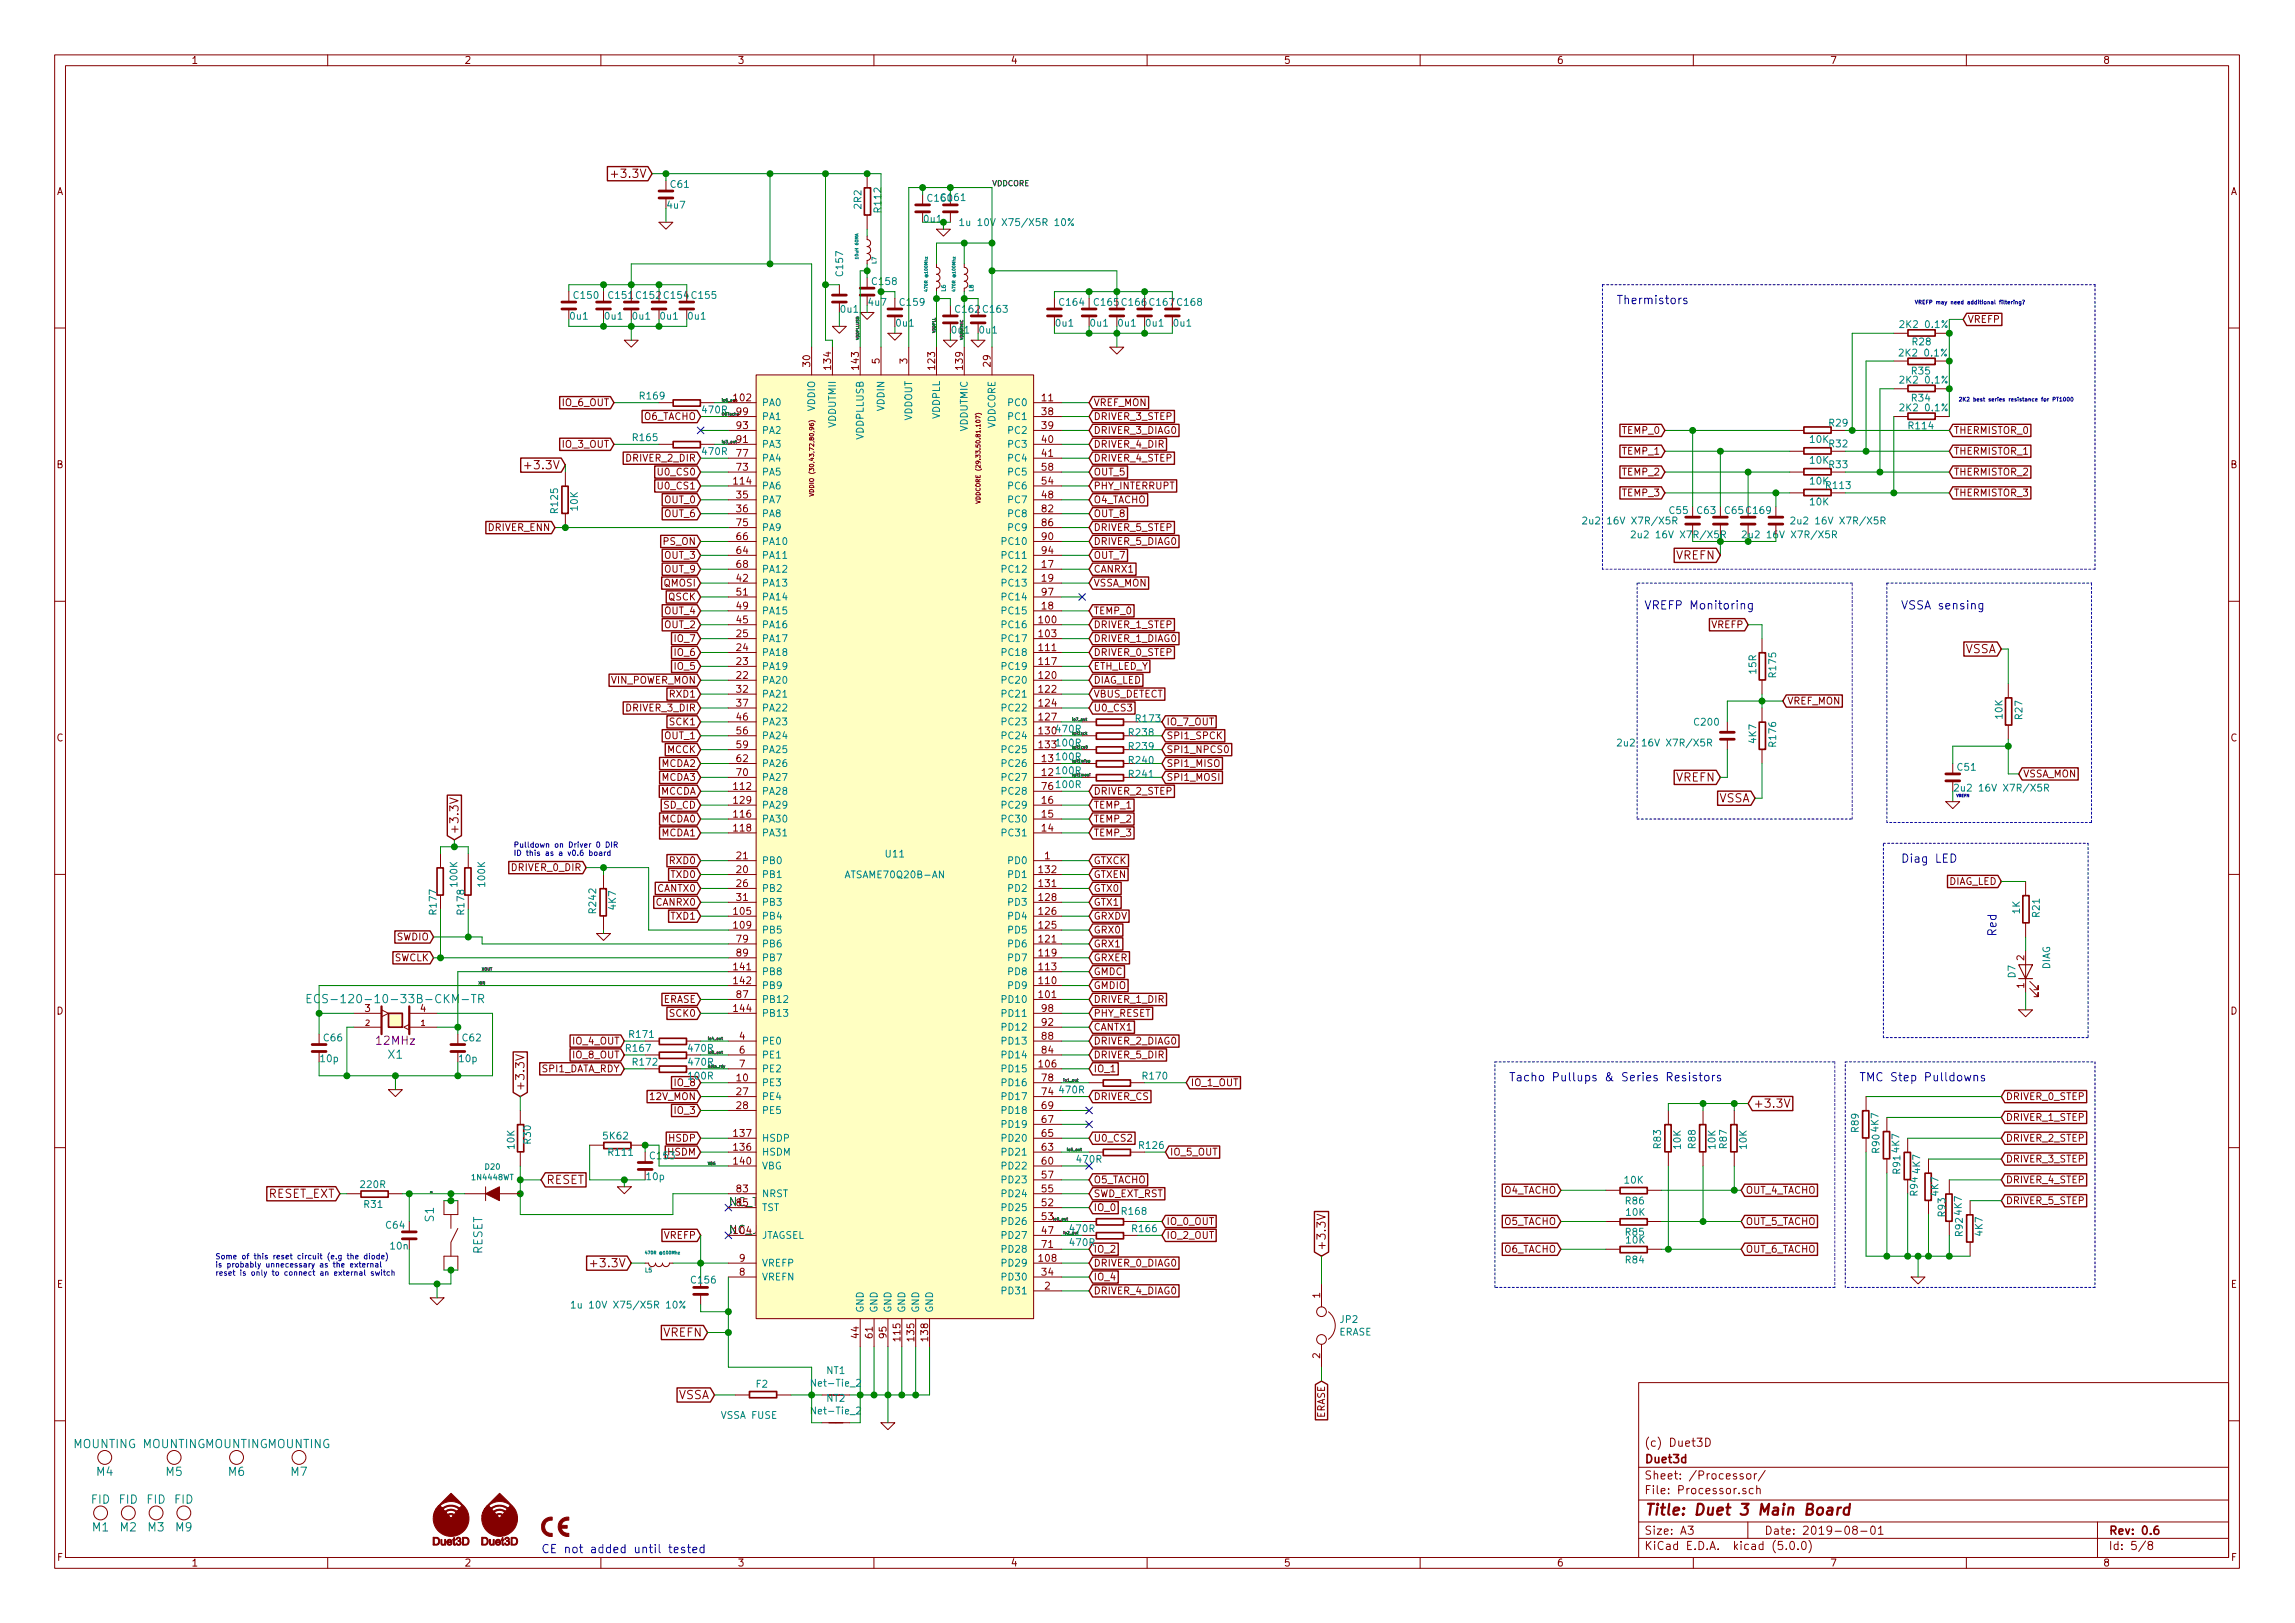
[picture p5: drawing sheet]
<svg xmlns="http://www.w3.org/2000/svg" width="420mm" height="297mm" viewBox="0 0 420 297" stroke-linecap="round" stroke-linejoin="round" font-family="sans-serif">
<defs><g id="words">
<text font-size="2.8" fill="#840000" x="301" y="277.3">Title: Duet 3 Main Board</text>
<g font-size="2.1" fill="#840000">
<text x="112.9" y="32.5">+3.3V</text>
<text x="97" y="85.9">+3.3V</text>
<text x="306.9" y="102.4">VREFN</text>
<text x="359.7" y="119.5">VSSA</text>
<text x="306.9" y="143">VREFN</text>
<text x="314.6" y="146.8">VSSA</text>
<text x="83.9" y="152.8" transform="rotate(-90 83.9 152.8)">+3.3V</text>
<text x="96" y="199.8" transform="rotate(-90 96 199.8)">+3.3V</text>
<text x="321" y="202.7">+3.3V</text>
<text x="48.9" y="219.2">RESET_EXT</text>
<text x="100" y="216.7">RESET</text>
<text x="109" y="231.9">+3.3V</text>
<text x="242.7" y="229" transform="rotate(-90 242.7 229)">+3.3V</text>
<text x="121.4" y="244.6">VREFN</text>
<text x="124.1" y="256.1">VSSA</text>
<text x="301" y="267.8">Duet3d</text>
<text x="301" y="264.8">(c) Duet3D</text>
<text x="301" y="273.5">File: Processor.sch</text>
<text x="301" y="270.8">Sheet: /Processor/</text>
<text x="301" y="280.9">Size: A3</text>
<text x="323" y="280.9">Date: 2019-08-01</text>
<text x="386" y="280.9">Rev: 0.6</text>
<text x="301" y="283.7">KiCad E.D.A. kicad (5.0.0)</text>
<text x="386" y="283.7">Id: 5/8</text>
</g>
<g font-size="2.1" fill="#0000c2">
<text x="295.9" y="55.7">Thermistors</text>
<text x="301" y="111.5">VREFP Monitoring</text>
<text x="348" y="111.5">VSSA sensing</text>
<text x="348" y="157.9">Diag LED</text>
<text x="365.5" y="171.5" transform="rotate(-90 365.5 171.5)">Red</text>
<text x="276.2" y="197.9">Tacho Pullups &amp; Series Resistors</text>
<text x="340.4" y="197.9">TMC Step Pulldowns</text>
<text x="99.1" y="284.3">CE not added until tested</text>
</g>
<g font-size="2.1" fill="#008484">
<text x="59.7" y="183.6">ECS-120-10-33B-CKM-TR</text>
<text x="71.1" y="193.8">X1</text>
<text x="79.4" y="223.6" transform="rotate(-90 79.4 223.6)">S1</text>
<text x="88.3" y="229.6" transform="rotate(-90 88.3 229.6)">RESET</text>
<text x="13.4" y="265">MOUNTING MOUNTINGMOUNTINGMOUNTING</text>
<text x="16.7" y="275.2">FID</text>
<text x="17.7" y="270.1">M4</text>
<text x="21.8" y="275.2">FID</text>
<text x="26.9" y="275.2">FID</text>
<text x="30.4" y="270.1">M5</text>
<text x="32" y="275.2">FID</text>
<text x="41.8" y="270.1">M6</text>
<text x="53.3" y="270.1">M7</text>
<text x="16.9" y="280.3">M1</text>
<text x="22" y="280.3">M2</text>
<text x="27.1" y="280.3">M3</text>
<text x="32.2" y="280.3">M9</text>
</g>
<text font-size="2.1" fill="#840084" x="69" y="191.2">12MHz</text>
<g font-size="2.1">
<text x="133.3" y="220.8">NC_TST</text>
<text x="133.3" y="225.8">NC_JSEL</text>
</g>
<g font-size="1.8" fill="#840000">
<text x="35" y="11.7">1</text>
<text x="85" y="11.7">2</text>
<text x="135" y="11.7">3</text>
<text x="185" y="11.7">4</text>
<text x="235" y="11.7">5</text>
<text x="285" y="11.7">6</text>
<text x="335" y="11.7">7</text>
<text x="385" y="11.7">8</text>
<text x="10.4" y="35.7">A</text>
<text x="408.4" y="35.7">A</text>
<text x="360.2" y="59.1">VREFP</text>
<text x="148.3" y="67" transform="rotate(-90 148.3 67)">30</text>
<text x="152.1" y="67.5" transform="rotate(-90 152.1 67.5)">134</text>
<text x="157.2" y="67.5" transform="rotate(-90 157.2 67.5)">143</text>
<text x="161" y="66.6" transform="rotate(-90 161 66.6)">5</text>
<text x="166.1" y="66.6" transform="rotate(-90 166.1 66.6)">3</text>
<text x="171.2" y="67.5" transform="rotate(-90 171.2 67.5)">123</text>
<text x="176.3" y="67.5" transform="rotate(-90 176.3 67.5)">139</text>
<text x="181.4" y="67" transform="rotate(-90 181.4 67)">29</text>
<text x="103" y="74.3">IO_6_OUT</text>
<text x="117.9" y="76.9">O6_TACHO</text>
<text x="134.4" y="73.4">102</text>
<text x="134.9" y="76">99</text>
<text x="190.8" y="73.4">11</text>
<text x="190.8" y="76">38</text>
<text x="200.2" y="76.9">DRIVER_3_STEP</text>
<text x="200.2" y="74.3">VREF_MON</text>
<text x="103" y="82">IO_3_OUT</text>
<text x="134.9" y="83.6">77</text>
<text x="134.9" y="81.1">91</text>
<text x="134.9" y="78.5">93</text>
<text x="190.8" y="78.5">39</text>
<text x="190.8" y="81.1">40</text>
<text x="190.8" y="83.6">41</text>
<text x="200.2" y="82">DRIVER_4_DIR</text>
<text x="200.2" y="79.4">DRIVER_3_DIAG0</text>
<text x="297.1" y="83.2">TEMP_1</text>
<text x="297.1" y="79.4">TEMP_0</text>
<text x="357.7" y="79.4">THERMISTOR_0</text>
<text x="357.7" y="83.2">THERMISTOR_1</text>
<text x="10.4" y="85.7">B</text>
<text x="114.8" y="84.5">DRIVER_2_DIR</text>
<text x="120.8" y="89.6">U0_CS1</text>
<text x="120.8" y="87">U0_CS0</text>
<text x="134.4" y="88.7">114</text>
<text x="134.9" y="86.1">73</text>
<text x="190.8" y="88.7">54</text>
<text x="190.8" y="86.1">58</text>
<text x="200.2" y="84.5">DRIVER_4_STEP</text>
<text x="200.2" y="87">OUT_5</text>
<text x="200.2" y="89.6">PHY_INTERRUPT</text>
<text x="297.1" y="87">TEMP_2</text>
<text x="357.7" y="87">THERMISTOR_2</text>
<text x="408.4" y="85.7">B</text>
<text x="121.8" y="92.1">OUT_0</text>
<text x="121.8" y="94.7">OUT_6</text>
<text x="134.9" y="91.2">35</text>
<text x="134.9" y="93.8">36</text>
<text x="190.8" y="91.2">48</text>
<text x="190.8" y="93.8">82</text>
<text x="200.2" y="94.7">OUT_8</text>
<text x="200.2" y="92.1">O4_TACHO</text>
<text x="297.1" y="90.8">TEMP_3</text>
<text x="357.7" y="90.8">THERMISTOR_3</text>
<text x="89.4" y="97.2">DRIVER_ENN</text>
<text x="121.5" y="99.7">PS_ON</text>
<text x="134.9" y="101.4">64</text>
<text x="134.9" y="98.8">66</text>
<text x="134.9" y="96.3">75</text>
<text x="190.8" y="96.3">86</text>
<text x="190.8" y="98.8">90</text>
<text x="190.8" y="101.4">94</text>
<text x="200.2" y="99.7">DRIVER_5_DIAG0</text>
<text x="200.2" y="97.2">DRIVER_5_STEP</text>
<text x="121.6" y="107.4">QMOSI</text>
<text x="121.8" y="102.3">OUT_3</text>
<text x="121.8" y="104.8">OUT_9</text>
<text x="134.9" y="106.5">42</text>
<text x="134.9" y="103.9">68</text>
<text x="190.8" y="103.9">17</text>
<text x="190.8" y="106.5">19</text>
<text x="200.2" y="107.4">VSSA_MON</text>
<text x="200.2" y="102.3">OUT_7</text>
<text x="200.2" y="104.8">CANRX1</text>
<text x="121.8" y="112.4">OUT_4</text>
<text x="122.4" y="109.9">QSCK</text>
<text x="134.9" y="111.5">49</text>
<text x="134.9" y="109">51</text>
<text x="190.8" y="111.5">18</text>
<text x="190.8" y="109">97</text>
<text x="200.2" y="112.4">TEMP_0</text>
<text x="121.8" y="115">OUT_2</text>
<text x="123.6" y="117.5">IO_7</text>
<text x="134.9" y="119.2">24</text>
<text x="134.9" y="116.6">25</text>
<text x="134.9" y="114.1">45</text>
<text x="190.3" y="114.1">100</text>
<text x="190.3" y="116.6">103</text>
<text x="190.3" y="119.2">111</text>
<text x="200.2" y="117.5">DRIVER_1_DIAG0</text>
<text x="200.2" y="115">DRIVER_1_STEP</text>
<text x="313.4" y="115">VREFP</text>
<text x="111.8" y="125.1">VIN_POWER_MON</text>
<text x="123.6" y="120.1">IO_6</text>
<text x="123.6" y="122.6">IO_5</text>
<text x="134.9" y="124.2">22</text>
<text x="134.9" y="121.7">23</text>
<text x="190.3" y="121.7">117</text>
<text x="190.3" y="124.2">120</text>
<text x="200.2" y="120.1">DRIVER_0_STEP</text>
<text x="200.2" y="125.1">DIAG_LED</text>
<text x="200.2" y="122.6">ETH_LED_Y</text>
<text x="114.8" y="130.2">DRIVER_3_DIR</text>
<text x="122.8" y="127.7">RXD1</text>
<text x="134.9" y="126.8">32</text>
<text x="134.9" y="129.3">37</text>
<text x="134.9" y="131.9">46</text>
<text x="190.3" y="126.8">122</text>
<text x="190.3" y="129.3">124</text>
<text x="190.3" y="131.9">127</text>
<text x="200.2" y="127.7">VBUS_DETECT</text>
<text x="200.2" y="130.2">U0_CS3</text>
<text x="327.2" y="128.9">VREF_MON</text>
<text x="10.4" y="135.7">C</text>
<text x="121.8" y="135.3">OUT_1</text>
<text x="122.2" y="137.8">MCCK</text>
<text x="122.8" y="132.8">SCK1</text>
<text x="134.9" y="134.4">56</text>
<text x="134.9" y="136.9">59</text>
<text x="190.3" y="134.4">130470R</text>
<text x="213.5" y="135.3">SPI1_SPCK</text>
<text x="213.5" y="137.8">SPI1_NPCS0</text>
<text x="213.5" y="132.8">IO_7_OUT</text>
<text x="408.4" y="135.7">C</text>
<text x="121.2" y="140.4">MCDA2</text>
<text x="121.2" y="142.9">MCDA3</text>
<text x="134.9" y="139.5">62</text>
<text x="134.9" y="142">70</text>
<text x="190.8" y="142">12</text>
<text x="190.8" y="139.5">13</text>
<text x="213.5" y="140.4">SPI1_MISO</text>
<text x="213.5" y="142.9">SPI1_MOSI</text>
<text x="370.4" y="142.3">VSSA_MON</text>
<text x="120.9" y="145.5">MCCDA</text>
<text x="121.5" y="148">SD_CD</text>
<text x="134.4" y="144.6">112</text>
<text x="134.4" y="149.6">116</text>
<text x="134.4" y="147.1">129</text>
<text x="190.8" y="149.6">15</text>
<text x="190.8" y="147.1">16</text>
<text x="190.8" y="144.6">76</text>
<text x="200.2" y="145.5">DRIVER_2_STEP</text>
<text x="200.2" y="148">TEMP_1</text>
<text x="121.2" y="150.5">MCDA0</text>
<text x="121.2" y="153.1">MCDA1</text>
<text x="134.4" y="152.2">118</text>
<text x="190.8" y="152.2">14</text>
<text x="200.2" y="153.1">TEMP_3</text>
<text x="200.2" y="150.5">TEMP_2</text>
<text x="93.9" y="159.4">DRIVER_0_DIR</text>
<text x="122.8" y="158.2">RXD0</text>
<text x="123" y="160.7">TXD0</text>
<text x="134.9" y="159.8">20</text>
<text x="134.9" y="157.3">21</text>
<text x="190.3" y="159.8">132</text>
<text x="191.3" y="157.3">1</text>
<text x="200.2" y="160.7">GTXEN</text>
<text x="200.2" y="158.2">GTXCK</text>
<text x="356.7" y="162">DIAG_LED</text>
<text x="120.2" y="165.8">CANRX0</text>
<text x="120.4" y="163.2">CANTX0</text>
<text x="134.4" y="167.4">105</text>
<text x="134.9" y="162.3">26</text>
<text x="134.9" y="164.9">31</text>
<text x="190.3" y="167.4">126</text>
<text x="190.3" y="164.9">128</text>
<text x="190.3" y="162.3">131</text>
<text x="200.2" y="163.2">GTX0</text>
<text x="200.2" y="165.8">GTX1</text>
<text x="72.6" y="172.1">SWDIO</text>
<text x="123" y="168.3">TXD1</text>
<text x="134.4" y="170">109</text>
<text x="134.9" y="172.5">79</text>
<text x="190.3" y="172.5">121</text>
<text x="190.3" y="170">125</text>
<text x="200.2" y="173.4">GRX1</text>
<text x="200.2" y="168.3">GRXDV</text>
<text x="200.2" y="170.9">GRX0</text>
<text x="72.1" y="175.9">SWCLK</text>
<text x="134.4" y="177.6">141</text>
<text x="134.9" y="175">89</text>
<text x="190.3" y="177.6">113</text>
<text x="190.3" y="175">119</text>
<text x="200.2" y="175.9">GRXER</text>
<text x="200.2" y="178.5">GMDC</text>
<text x="370.6" y="175.8" transform="rotate(-90 370.6 175.8)">2</text>
<text x="10.4" y="185.7">D</text>
<text x="66.8" y="185.2">3</text>
<text x="77" y="185.2">4</text>
<text x="121.4" y="183.6">ERASE</text>
<text x="134.4" y="180.1">142</text>
<text x="134.4" y="185.2">144</text>
<text x="134.9" y="182.7">87</text>
<text x="190.3" y="182.7">101</text>
<text x="190.3" y="180.1">110</text>
<text x="190.8" y="185.2">98</text>
<text x="200.2" y="183.6">DRIVER_1_DIR</text>
<text x="200.2" y="181">GMDIO</text>
<text x="370.6" y="180.9" transform="rotate(-90 370.6 180.9)">1</text>
<text x="408.4" y="185.7">D</text>
<text x="105" y="191.2">IO_4_OUT</text>
<text x="122.8" y="186.1">SCK0</text>
<text x="135.4" y="190.3">4</text>
<text x="190.8" y="190.3">88</text>
<text x="190.8" y="187.7">92</text>
<text x="200.2" y="188.6">CANTX1</text>
<text x="200.2" y="186.1">PHY_RESET</text>
<text x="200.2" y="191.2">DRIVER_2_DIAG0</text>
<text x="99.1" y="196.3">SPI1_DATA_RDY</text>
<text x="105" y="193.7">IO_8_OUT</text>
<text x="126.1" y="192.5">470R</text>
<text x="134.9" y="197.9">10</text>
<text x="135.4" y="192.8">6</text>
<text x="135.4" y="195.4">7</text>
<text x="190.3" y="195.4">106</text>
<text x="190.8" y="197.9">78</text>
<text x="190.8" y="192.8">84</text>
<text x="200.2" y="196.3">IO_1</text>
<text x="200.2" y="193.7">DRIVER_5_DIR</text>
<text x="119.2" y="201.3">12V_MON</text>
<text x="123.6" y="203.9">IO_3</text>
<text x="123.6" y="198.8">IO_8</text>
<text x="134.9" y="200.4">27</text>
<text x="134.9" y="203">28</text>
<text x="190.8" y="203">69</text>
<text x="190.8" y="200.4">74</text>
<text x="200.2" y="201.3">DRIVER_CS</text>
<text x="218" y="198.8">IO_1_OUT</text>
<text x="367.2" y="201.3">DRIVER_0_STEP</text>
<text x="122.6" y="209">HSDP</text>
<text x="134.4" y="208.1">137</text>
<text x="190.8" y="208.1">65</text>
<text x="190.8" y="205.5">67</text>
<text x="200.2" y="209">U0_CS2</text>
<text x="367.2" y="205.1">DRIVER_1_STEP</text>
<text x="367.2" y="209">DRIVER_2_STEP</text>
<text x="122.3" y="211.5">HSDM</text>
<text x="134.4" y="210.6">136</text>
<text x="134.4" y="213.1">140</text>
<text x="190.8" y="215.7">57</text>
<text x="190.8" y="213.1">60</text>
<text x="190.8" y="210.6">63</text>
<text x="214.1" y="211.5">IO_5_OUT</text>
<text x="367.2" y="212.8">DRIVER_3_STEP</text>
<text x="134.9" y="218.2">83</text>
<text x="134.9" y="220.8">85</text>
<text x="190.8" y="220.8">52</text>
<text x="190.8" y="218.2">55</text>
<text x="200.2" y="221.7">IO_0</text>
<text x="200.2" y="219.1">SWD_EXT_RST</text>
<text x="200.2" y="216.6">O5_TACHO</text>
<text x="275.3" y="218.5">O4_TACHO</text>
<text x="319.6" y="218.5">OUT_4_TACHO</text>
<text x="351.1" y="218.8" transform="rotate(-90 351.1 218.8)">R94</text>
<text x="367.2" y="216.6">DRIVER_4_STEP</text>
<text x="367.2" y="220.4">DRIVER_5_STEP</text>
<text x="121.6" y="226.7">VREFP</text>
<text x="134.4" y="225.8">104</text>
<text x="190.8" y="225.8">47</text>
<text x="190.8" y="223.3">53</text>
<text x="213.5" y="226.7">IO_2_OUT</text>
<text x="213.5" y="224.2">IO_0_OUT</text>
<text x="275.3" y="224.2">O5_TACHO</text>
<text x="319.6" y="224.2">OUT_5_TACHO</text>
<text x="135.4" y="233.5">8</text>
<text x="135.4" y="230.9">9</text>
<text x="190.3" y="230.9">108</text>
<text x="190.8" y="233.5">34</text>
<text x="190.8" y="228.4">71</text>
<text x="200.2" y="229.3">IO_2</text>
<text x="200.2" y="231.8">DRIVER_0_DIAG0</text>
<text x="275.3" y="229.3">O6_TACHO</text>
<text x="319.6" y="229.3">OUT_6_TACHO</text>
<text x="10.4" y="235.7">E</text>
<text x="191.3" y="236">2</text>
<text x="200.2" y="236.9">DRIVER_4_DIAG0</text>
<text x="200.2" y="234.4">IO_4</text>
<text x="241.7" y="237.6" transform="rotate(-90 241.7 237.6)">1</text>
<text x="408.4" y="235.7">E</text>
<text x="157.2" y="244.8" transform="rotate(-90 157.2 244.8)">44</text>
<text x="159.8" y="244.8" transform="rotate(-90 159.8 244.8)">61</text>
<text x="162.3" y="244.8" transform="rotate(-90 162.3 244.8)">95</text>
<text x="164.8" y="245.3" transform="rotate(-90 164.8 245.3)">115</text>
<text x="167.4" y="245.3" transform="rotate(-90 167.4 245.3)">135</text>
<text x="169.9" y="245.3" transform="rotate(-90 169.9 245.3)">138</text>
<text x="241.7" y="248.6" transform="rotate(-90 241.7 248.6)">2</text>
<text x="242.6" y="259.7" transform="rotate(-90 242.6 259.7)">ERASE</text>
<text x="10.5" y="285.7">F</text>
<text x="35" y="286.7">1</text>
<text x="85" y="286.7">2</text>
<text x="135" y="286.7">3</text>
<text x="185" y="286.7">4</text>
<text x="235" y="286.7">5</text>
<text x="285" y="286.7">6</text>
<text x="335" y="286.7">7</text>
<text x="385" y="286.7">8</text>
<text x="408.5" y="285.7">F</text>
</g>
<g font-size="1.8" fill="#008484">
<text x="122.8" y="34.4">C61</text>
<text x="122.3" y="38.2">4u7</text>
<text x="157.7" y="38.2" transform="rotate(-90 157.7 38.2)">2R2</text>
<text x="161.3" y="38.7" transform="rotate(-90 161.3 38.7)">R112</text>
<text x="169.2" y="40.7">0u1</text>
<text x="170" y="36.9">C160</text>
<text x="172.4" y="36.8">C161</text>
<text x="177.5" y="41.4">1u 10V X75/X5R 10%</text>
<text x="154.4" y="50.4" transform="rotate(-90 154.4 50.4)">C157</text>
<text x="159.8" y="52.2">C158</text>
<text x="104.5" y="58.5">0u1</text>
<text x="105.2" y="54.7">C150</text>
<text x="110.8" y="58.5">0u1</text>
<text x="111.5" y="54.7">C151 C152 C154 C155</text>
<text x="115.9" y="58.5">0u1</text>
<text x="121" y="58.5">0u1</text>
<text x="126.1" y="58.5">0u1</text>
<text x="154" y="57.2">0u1</text>
<text x="159.1" y="56">4u7</text>
<text x="164.2" y="59.8">0u1</text>
<text x="164.9" y="56">C159</text>
<text x="175" y="57.2">C162 C163</text>
<text x="193.4" y="59.8">0u1</text>
<text x="194.1" y="56">C164</text>
<text x="199.7" y="59.8">0u1</text>
<text x="200.4" y="56">C165 C166 C167 C168</text>
<text x="204.8" y="59.8">0u1</text>
<text x="209.9" y="59.8">0u1</text>
<text x="215" y="59.8">0u1</text>
<text x="174.3" y="61">0u1</text>
<text x="179.4" y="61">0u1</text>
<text x="348.2" y="65.2">2K2 0.1%</text>
<text x="348.3" y="60">2K2 0.1%</text>
<text x="350.2" y="63.2">R28</text>
<text x="348.3" y="70.2">2K2 0.1%</text>
<text x="350" y="68.5">R35</text>
<text x="117.3" y="73.1">R169</text>
<text x="128.7" y="75.7">470R</text>
<text x="139.4" y="74.3">PA0</text>
<text x="139.4" y="76.9">PA1</text>
<text x="149.2" y="75.2" transform="rotate(-90 149.2 75.2)">VDDIO</text>
<text x="161.9" y="75.1" transform="rotate(-90 161.9 75.1)">VDDIN</text>
<text x="167" y="77.1" transform="rotate(-90 167 77.1)">VDDOUT</text>
<text x="172.1" y="76.7" transform="rotate(-90 172.1 76.7)">VDDPLL</text>
<text x="184.8" y="74.3">PC0</text>
<text x="184.8" y="76.9">PC1</text>
<text x="348.3" y="75.3">2K2 0.1%</text>
<text x="350" y="73.5">R34</text>
<text x="116" y="80.7">R165</text>
<text x="128.7" y="83.3">470R</text>
<text x="139.4" y="82">PA3</text>
<text x="139.4" y="79.4">PA2</text>
<text x="153" y="78.2" transform="rotate(-90 153 78.2)">VDDUTMII</text>
<text x="158.1" y="80.5" transform="rotate(-90 158.1 80.5)">VDDPLLUSB</text>
<text x="177.2" y="79" transform="rotate(-90 177.2 79)">VDDUTMIC</text>
<text x="182.2" y="78.5" transform="rotate(-90 182.2 78.5)">VDDCORE</text>
<text x="184.8" y="79.4">PC2</text>
<text x="184.8" y="82">PC3</text>
<text x="331.4" y="81.1">10K</text>
<text x="334.9" y="78.1">R29</text>
<text x="334.9" y="81.9">R32</text>
<text x="349.6" y="78.6">R114</text>
<text x="139.4" y="89.6">PA6</text>
<text x="139.4" y="87">PA5</text>
<text x="139.4" y="84.5">PA4</text>
<text x="184.8" y="84.5">PC4</text>
<text x="184.8" y="89.6">PC6</text>
<text x="184.8" y="87">PC5</text>
<text x="331.4" y="88.7">10K</text>
<text x="331.4" y="84.9">10K</text>
<text x="334.4" y="89.5">R113</text>
<text x="334.9" y="85.7">R33</text>
<text x="102.2" y="93.8" transform="rotate(-90 102.2 93.8)">R125</text>
<text x="105.8" y="93.4" transform="rotate(-90 105.8 93.4)">10K</text>
<text x="139.4" y="92.1">PA7</text>
<text x="139.4" y="94.7">PA8</text>
<text x="184.8" y="92.1">PC7</text>
<text x="184.8" y="94.7">PC8</text>
<text x="291.1" y="96">2u2 16V X7R/X5R</text>
<text x="305.7" y="94.1">C55</text>
<text x="310.8" y="94.1">C63</text>
<text x="315.8" y="94.1">C65 C169</text>
<text x="329.2" y="96">2u2 16V X7R/X5R</text>
<text x="331.4" y="92.5">10K</text>
<text x="139.4" y="99.7">PA10</text>
<text x="139.4" y="97.2">PA9</text>
<text x="183.8" y="99.7">PC10</text>
<text x="184.8" y="97.2">PC9</text>
<text x="139.4" y="107.4">PA13</text>
<text x="139.4" y="102.3">PA11</text>
<text x="139.4" y="104.8">PA12</text>
<text x="183.8" y="104.8">PC12</text>
<text x="183.8" y="107.4">PC13</text>
<text x="183.8" y="102.3">PC11</text>
<text x="139.4" y="112.4">PA15</text>
<text x="139.4" y="109.9">PA14</text>
<text x="183.8" y="112.4">PC15</text>
<text x="183.8" y="109.9">PC14</text>
<text x="139.4" y="117.5">PA17</text>
<text x="139.4" y="115">PA16</text>
<text x="183.8" y="115">PC16</text>
<text x="183.8" y="117.5">PC17</text>
<text x="139.4" y="125.1">PA20</text>
<text x="139.4" y="122.6">PA19</text>
<text x="139.4" y="120.1">PA18</text>
<text x="183.8" y="120.1">PC18</text>
<text x="183.8" y="122.6">PC19</text>
<text x="183.8" y="125.1">PC20</text>
<text x="321.5" y="123.3" transform="rotate(-90 321.5 123.3)">15R</text>
<text x="325.2" y="123.8" transform="rotate(-90 325.2 123.8)">R175</text>
<text x="139.4" y="127.7">PA21</text>
<text x="139.4" y="130.2">PA22</text>
<text x="183.8" y="127.7">PC21</text>
<text x="183.8" y="130.2">PC22</text>
<text x="366.6" y="131.5" transform="rotate(-90 366.6 131.5)">10K</text>
<text x="370.3" y="131.6" transform="rotate(-90 370.3 131.6)">R27</text>
<text x="139.4" y="132.8">PA23</text>
<text x="139.4" y="135.3">PA24</text>
<text x="139.4" y="137.8">PA25</text>
<text x="183.8" y="132.8">PC23</text>
<text x="183.8" y="135.3">PC24</text>
<text x="183.8" y="137.8">PC25</text>
<text x="190.3" y="136.9">133100R</text>
<text x="206.8" y="134.7">R238</text>
<text x="206.8" y="137.2">R239</text>
<text x="208.1" y="132.2">R173</text>
<text x="297.5" y="136.6">2u2 16V X7R/X5R</text>
<text x="310.3" y="132.8">C200</text>
<text x="321.5" y="136" transform="rotate(-90 321.5 136)">4K7</text>
<text x="325.2" y="136.5" transform="rotate(-90 325.2 136.5)">R176</text>
<text x="139.4" y="140.4">PA26</text>
<text x="139.4" y="142.9">PA27</text>
<text x="183.8" y="142.9">PC27</text>
<text x="183.8" y="140.4">PC26</text>
<text x="193.5" y="139.2">100R</text>
<text x="193.5" y="141.7">100R</text>
<text x="206.8" y="139.8">R240</text>
<text x="206.8" y="142.3">R241</text>
<text x="358.4" y="141.1">C51</text>
<text x="139.4" y="145.5">PA28</text>
<text x="139.4" y="148">PA29</text>
<text x="183.8" y="148">PC29</text>
<text x="183.8" y="145.5">PC28</text>
<text x="193.5" y="144.2">100R</text>
<text x="359.2" y="144.9">2u2 16V X7R/X5R</text>
<text x="139.4" y="150.5">PA30</text>
<text x="139.4" y="153.1">PA31</text>
<text x="183.8" y="153.1">PC31</text>
<text x="183.8" y="150.5">PC30</text>
<text x="139.4" y="160.7">PB1</text>
<text x="139.4" y="158.2">PB0</text>
<text x="155.2" y="160.7">ATSAME70Q20B-AN</text>
<text x="162.2" y="156.9">U11</text>
<text x="184.8" y="158.2">PD0</text>
<text x="184.8" y="160.7">PD1</text>
<text x="79.9" y="167.2" transform="rotate(-90 79.9 167.2)">R177</text>
<text x="83.7" y="162.2" transform="rotate(-90 83.7 162.2)">100K</text>
<text x="85" y="167.2" transform="rotate(-90 85 167.2)">R178</text>
<text x="88.8" y="162.2" transform="rotate(-90 88.8 162.2)">100K</text>
<text x="109.1" y="167" transform="rotate(-90 109.1 167)">R242</text>
<text x="112.8" y="166.4" transform="rotate(-90 112.8 166.4)">4K7</text>
<text x="139.4" y="163.2">PB2</text>
<text x="139.4" y="165.8">PB3</text>
<text x="184.8" y="165.8">PD3</text>
<text x="184.8" y="163.2">PD2</text>
<text x="369.8" y="167.2" transform="rotate(-90 369.8 167.2)">1K</text>
<text x="373.4" y="167.8" transform="rotate(-90 373.4 167.8)">R21</text>
<text x="139.4" y="168.3">PB4</text>
<text x="139.4" y="170.9">PB5</text>
<text x="139.4" y="173.4">PB6</text>
<text x="184.8" y="173.4">PD6</text>
<text x="184.8" y="170.9">PD5</text>
<text x="184.8" y="168.3">PD4</text>
<text x="139.4" y="178.5">PB8</text>
<text x="139.4" y="175.9">PB7</text>
<text x="184.8" y="178.5">PD8</text>
<text x="184.8" y="175.9">PD7</text>
<text x="369" y="179" transform="rotate(-90 369 179)">D7</text>
<text x="375.3" y="177.5" transform="rotate(-90 375.3 177.5)">DIAG</text>
<text x="139.4" y="181">PB9</text>
<text x="139.4" y="183.6">PB12</text>
<text x="183.8" y="183.6">PD10</text>
<text x="184.8" y="181">PD9</text>
<text x="59.3" y="190.6">C66</text>
<text x="84.7" y="190.6">C62</text>
<text x="115.3" y="190">R171</text>
<text x="139.4" y="186.1">PB13</text>
<text x="139.4" y="191.2">PE0</text>
<text x="183.8" y="191.2">PD13</text>
<text x="183.8" y="188.6">PD12</text>
<text x="183.8" y="186.1">PD11</text>
<text x="58.8" y="194.4">10p</text>
<text x="84.2" y="194.4">10p</text>
<text x="114.7" y="192.5">R167</text>
<text x="116" y="195">R172</text>
<text x="126.1" y="197.6">100R</text>
<text x="126.2" y="195">470R</text>
<text x="139.4" y="193.7">PE1</text>
<text x="139.4" y="196.3">PE2</text>
<text x="183.8" y="196.3">PD15</text>
<text x="183.8" y="193.7">PD14</text>
<text x="209.3" y="197.6">R170</text>
<text x="139.4" y="198.8">PE3</text>
<text x="139.4" y="201.3">PE4</text>
<text x="139.4" y="203.9">PE5</text>
<text x="183.8" y="203.9">PD18</text>
<text x="183.8" y="201.3">PD17</text>
<text x="183.8" y="198.8">PD16</text>
<text x="194.1" y="200.1">470R</text>
<text x="97.2" y="209.3" transform="rotate(-90 97.2 209.3)">R30</text>
<text x="110.6" y="208.5">5K62</text>
<text x="139.4" y="209">HSDP</text>
<text x="183.8" y="209">PD20</text>
<text x="183.8" y="206.4">PD19</text>
<text x="340.3" y="207.2" transform="rotate(-90 340.3 207.2)">R89</text>
<text x="343.9" y="207.1" transform="rotate(-90 343.9 207.1)">4K7</text>
<text x="94.2" y="210.2" transform="rotate(-90 94.2 210.2)">10K</text>
<text x="111.5" y="211.5">R111</text>
<text x="118.4" y="216">10p</text>
<text x="119.2" y="212.2">C153</text>
<text x="139.4" y="211.5">HSDM</text>
<text x="139.4" y="214">VBG</text>
<text x="183.8" y="214">PD22</text>
<text x="183.8" y="211.5">PD21</text>
<text x="197.3" y="212.8">470R</text>
<text x="208.7" y="210.3">R126</text>
<text x="304.1" y="210.1" transform="rotate(-90 304.1 210.1)">R83</text>
<text x="307.7" y="210.2" transform="rotate(-90 307.7 210.2)">10K</text>
<text x="310.4" y="210.1" transform="rotate(-90 310.4 210.1)">R88</text>
<text x="314.1" y="210.2" transform="rotate(-90 314.1 210.2)">10K</text>
<text x="316.2" y="210.1" transform="rotate(-90 316.2 210.1)">R87</text>
<text x="319.8" y="210.2" transform="rotate(-90 319.8 210.2)">10K</text>
<text x="344.1" y="211" transform="rotate(-90 344.1 211)">R90</text>
<text x="347.7" y="210.9" transform="rotate(-90 347.7 210.9)">4K7</text>
<text x="347.9" y="214.8" transform="rotate(-90 347.9 214.8)">R91</text>
<text x="351.5" y="214.7" transform="rotate(-90 351.5 214.7)">4K7</text>
<text x="66.1" y="217.4">220R</text>
<text x="66.7" y="221.1">R31</text>
<text x="139.4" y="219.1">NRST</text>
<text x="139.4" y="221.7">TST</text>
<text x="183.8" y="221.7">PD25</text>
<text x="183.8" y="219.1">PD24</text>
<text x="183.8" y="216.6">PD23</text>
<text x="297.5" y="216.6">10K</text>
<text x="297.7" y="220.4">R86</text>
<text x="354.9" y="218.8" transform="rotate(-90 354.9 218.8)">4K7</text>
<text x="70.7" y="224.9">C64</text>
<text x="139.4" y="226.7">JTAGSEL</text>
<text x="183.8" y="226.7">PD27</text>
<text x="183.8" y="224.2">PD26</text>
<text x="196" y="225.5">470R</text>
<text x="205.5" y="222.3">R168</text>
<text x="207.4" y="225.5">R166</text>
<text x="297.7" y="226.1">R85</text>
<text x="297.8" y="227.6">10K</text>
<text x="297.8" y="222.5">10K</text>
<text x="356.2" y="222.6" transform="rotate(-90 356.2 222.6)">R93</text>
<text x="359.2" y="222.3" transform="rotate(-90 359.2 222.3)">4K7</text>
<text x="359.3" y="226.2" transform="rotate(-90 359.3 226.2)">R92</text>
<text x="363" y="226.1" transform="rotate(-90 363 226.1)">4K7</text>
<text x="71.6" y="228.7">10n</text>
<text x="139.4" y="231.8">VREFP</text>
<text x="183.8" y="231.8">PD29</text>
<text x="183.8" y="229.3">PD28</text>
<text x="196" y="228.1">470R</text>
<text x="297.7" y="231.2">R84</text>
<text x="106.4" y="239.5">1u 10V X75/X5R 10%</text>
<text x="126.7" y="234.9">C156</text>
<text x="139.4" y="234.4">VREFN</text>
<text x="183.8" y="236.9">PD31</text>
<text x="183.8" y="234.4">PD30</text>
<text x="158.1" y="240.3" transform="rotate(-90 158.1 240.3)">GND</text>
<text x="160.7" y="240.3" transform="rotate(-90 160.7 240.3)">GND</text>
<text x="163.2" y="240.3" transform="rotate(-90 163.2 240.3)">GND</text>
<text x="165.7" y="240.3" transform="rotate(-90 165.7 240.3)">GND</text>
<text x="168.3" y="240.3" transform="rotate(-90 168.3 240.3)">GND</text>
<text x="170.8" y="240.3" transform="rotate(-90 170.8 240.3)">GND</text>
<text x="245.1" y="244.4">ERASE</text>
<text x="245.4" y="242.1">JP2</text>
<text x="151.4" y="251.5">NT1</text>
<text x="138.5" y="254">F2</text>
<text x="149.1" y="253.8">Net-Tie_2</text>
<text x="151.4" y="256.6">NT2</text>
<text x="132.1" y="259.7">VSSA FUSE</text>
<text x="149.1" y="258.9">Net-Tie_2</text>
</g>
<g font-size="1.8" fill="#008400">
<text x="300" y="98.5">2u2 16V X7R/X5R</text>
<text x="320.3" y="98.5">2u2 16V X7R/X5R</text>
</g>
<text font-size="1.4" x="181.6" y="34.1">VDDCORE</text>
<g font-size="1.4" fill="#0000c2">
<text x="94" y="155.1">Pulldown on Driver 0 DIR</text>
<text x="94" y="156.6">ID this as a v0.6 board</text>
<text x="39.4" y="230.5">Some of this reset circuit (e.g the diode)</text>
<text x="39.4" y="232">is probably unnecessary as the external</text>
<text x="39.4" y="233.5">reset is only to connect an external switch</text>
</g>
<g font-size="1.4" fill="#840000">
<text x="66.9" y="187.7">2</text>
<text x="77.1" y="187.7">1</text>
</g>
<g font-size="1.4" fill="#008484">
<text x="86.6" y="216">1N4448WT</text>
<text x="88.9" y="214.1">D20</text>
</g>
<g font-size="1.1" fill="#008484">
<text x="160.5" y="48.3" transform="rotate(-90 160.5 48.3)">L7</text>
<text x="173.2" y="53.4" transform="rotate(-90 173.2 53.4)">L6</text>
<text x="178.2" y="53.4" transform="rotate(-90 178.2 53.4)">L8</text>
<text x="118.1" y="232.9">L5</text>
</g>
<g font-size="1.1" fill="#840000">
<text x="149" y="89.8" transform="rotate(-90 149 89.8)">VDDIO (30,43,72,80,96)</text>
<text x="179.5" y="91.1" transform="rotate(-90 179.5 91.1)">VDDCORE (29.33.50.81.107)</text>
</g>
<g font-size="1" fill="#0000c2">
<text x="353.2" y="55.7">VREFP may need additional filtering?</text>
<text x="361.9" y="73.5">2K2 best series resistance for PT1000</text>
</g>
<g font-size=".8" fill="#008484">
<text x="157.1" y="47.2" transform="rotate(-90 157.1 47.2)">10uH 60MA</text>
<text x="169.8" y="53" transform="rotate(-90 169.8 53)">470R @100Mhz</text>
<text x="174.9" y="53" transform="rotate(-90 174.9 53)">470R @100Mhz</text>
<text x="118.5" y="229.6">470R @100Mhz</text>
</g>
<g font-size=".7">
<text x="157.3" y="62.3" transform="rotate(-90 157.3 62.3)">VDDPLLUSB</text>
<text x="171.2" y="61" transform="rotate(-90 171.2 61)">VDDPLL</text>
<text x="176.3" y="62.3" transform="rotate(-90 176.3 62.3)">VDDUTMIC</text>
<text x="132.1" y="73.5">io6_out</text>
<text x="132.1" y="76">O6Tacho</text>
<text x="132.1" y="81.1">io3_out</text>
<text x="196.2" y="131.9">io7_out</text>
<text x="196.2" y="134.5">spi1sck</text>
<text x="196.2" y="137">spi1cs0</text>
<text x="196.2" y="139.5">spi1miso</text>
<text x="196.2" y="142.1">spi1mosi</text>
<text x="88.2" y="177.6">XOUT</text>
<text x="87.7" y="180.2">XIN</text>
<text x="129.5" y="190.3">io4_out</text>
<text x="129.5" y="192.9">io8_out</text>
<text x="129.5" y="195.4">data_rdy</text>
<text x="195" y="198">io1_out</text>
<text x="129.5" y="213.2">VBG</text>
<text x="195.6" y="210.7">io5_out</text>
<text x="193.1" y="223.4">io0_out</text>
<text x="195" y="225.9">io2_out</text>
</g>
<text font-size=".7" fill="#0000c2" x="358.1" y="145.9">VREFN</text>
<text font-size=".3" x="78.7" y="218.3">rst</text>
</g></defs>
<g fill="none" stroke="#840000" stroke-width=".18">
<path d="M10 10h400v277h-400zM12 12h396v273.1h-396zM60 10v2M110 10v2M160 10v2M210 10v2M260 10v2M310 10v2M360 10v2M111.9 31.9h1.2M121.9 33.1v1.9M121.9 36.2v1.9"/>
<path d="M158.7 31.8v2.5M158.7 39.4v2.5M168.9 35.6v1.9M168.9 38.8v1.9M174 38.8v1.9M104.1 53.4v1.9M104.1 56.6v1.9M110.5 53.4v1.9M110.5 56.6v1.9M115.6 56.6v1.9M120.6 40.7h2.6l-1.3 1.2zM120.6 56.6v1.9"/>
<path d="M125.7 56.6v1.9M152.4 59.7h2.5l-1.2 1.3zM153.7 52.1v1.9M153.7 55.3v1.9M157.5 57.2h2.5l-1.3 1.3zM158.7 43.2v.7a.63 .63 0 0 1 .7 .6 .63 .63 0 0 1-.7 .6 .63 .63 0 0 1 .7 .7 .63 .63 0 0 1-.7 .6 .63 .63 0 0 1 .7 .6 .63 .63 0 0 1-.7 .7v.6M158.7 50.8v1.9M158.7 54v1.9M163.8 54.6v2M163.8 57.8v1.9M171.4 48.3v.6a.63 .63 0 0 1 .7 .7 .63 .63 0 0 1-.7 .6 .63 .63 0 0 1 .7 .6 .63 .63 0 0 1-.7 .7 .63 .63 0 0 1 .7 .6 .63 .63 0 0 1-.7 .6v.7M171.4 41.9h2.6l-1.3 1.3z"/>
<path d="M174 55.9v1.9M174 59.1v1.9M176.5 48.3v.6a.63 .63 0 0 1 .7 .7 .63 .63 0 0 1-.7 .6 .63 .63 0 0 1 .7 .6 .63 .63 0 0 1-.7 .7 .63 .63 0 0 1 .7 .6 .63 .63 0 0 1-.7 .6v.7M179.1 59.1v1.9M193 54.6v2M193 57.8v1.9M199.4 54.6v2M199.4 57.8v1.9M204.5 57.8v1.9M209.5 57.8v1.9M214.6 57.8v1.9M10 60h2"/>
<path d="M114.3 62.3h2.5l-1.2 1.2zM120.6 73.7h2.6M128.3 73.7h2.5M133.3 78.8h5.1M133.3 76.2h5.1M133.3 73.7h5.1M138.4 68.6h50.8v172.7h-50.8zM148.1 77.2a.85 .85 0 0 1 1.2 0M148.2 77.6l.2 .3h.4l.2-.1-.1-.3-.4 .1 .1 .3M148.6 63.5v5.1M152.4 63.5v5.1M157.5 63.5v5.1"/>
<path d="M161.3 63.5v5.1M162.6 61h2.5l-1.3 1.3zM166.4 63.5v5.1M171.4 63.5v5.1M172.7 62.3h2.6l-1.3 1.2zM176.5 63.5v5.1M177.8 62.3h2.5l-1.2 1.2zM178.5 75.9a.89 .89 0 0 1 1.2 0M179.5 76.4l-.8-.3v.5M181.6 63.5v5.1M189.2 78.8h5.1M189.2 76.2h5.1"/>
<path d="M189.2 73.7h5.1M199.4 68.6h.1M203.2 63.5h2.5l-1.2 1.3zM327.7 78.8h2.5M335.3 78.8h2.5M346.7 61h2.5M346.7 71.2h2.5M346.7 66.1h2.5M346.7 76.2h2.5M354.3 61h2.6M354.3 71.2h2.6M354.3 66.1h2.6"/>
<path d="M354.3 76.2h2.6M408 60h2M96 85.2h1.2M103.5 86.4v2.5M103.5 94v2.6M120.6 81.3h2.6M128.3 81.3h2.5M133.3 86.4h5.1M133.3 81.3h5.1M133.3 88.9h5.1M133.3 91.5h5.1M133.3 94h5.1"/>
<path d="M133.3 83.9h5.1M133.3 99.1h5.1M133.3 96.6h5.1M148.2 90.3l.8 .3-.8 .2M178.7 91.6l.8 .3-.8 .2M189.2 86.4h5.1M189.2 81.3h5.1M189.2 88.9h5.1M189.2 91.5h5.1M189.2 94h5.1M189.2 83.9h5.1M189.2 99.1h5.1"/>
<path d="M189.2 96.6h5.1M309.9 92.7v2M309.9 95.9v1.9M315 92.7v2M315 95.9v1.9M320 95.9v1.9M325.1 92.7v2M325.1 95.9v1.9M327.7 86.4h2.5M327.7 82.6h2.5M327.7 90.2h2.5M335.3 86.4h2.5"/>
<path d="M335.3 82.6h2.5M335.3 90.2h2.5M10 110h2M133.3 114.3h5.1M133.3 116.9h5.1M133.3 119.4h5.1M133.3 104.2h5.1M133.3 111.8h5.1M133.3 106.7h5.1M133.3 109.3h5.1M133.3 101.6h5.1M189.2 114.3h5.1"/>
<path d="M189.2 116.9h5.1M189.2 119.4h5.1M189.2 104.2h5.1M189.2 111.8h5.1M189.2 106.7h5.1M189.2 109.3h5.1M189.2 101.6h5.1M322.6 116.9v2.5M408 110h2M133.3 132.1h5.1M133.3 122h5.1M133.3 124.5h5.1"/>
<path d="M133.3 127h5.1M133.3 129.6h5.1M133.3 139.7h5.1M133.3 134.7h5.1M133.3 137.2h5.1M189.2 132.1h5.1M189.2 122h5.1M189.2 124.5h5.1M189.2 127h5.1M189.2 129.6h5.1M189.2 139.7h5.1M189.2 134.7h5.1"/>
<path d="M189.2 137.2h5.1M198.1 132.1h2.6M198.1 139.7h2.6M198.1 134.7h2.6M198.1 137.2h2.6M205.7 132.1h2.6M205.7 139.7h2.6M205.7 134.7h2.6M205.7 137.2h2.6M224.3 136.6l.2-.1a.67 .67 0 0 1 .4 .6 .67 .67 0 0 1-.4 .7l-.3-.5zM316.2 132.1v1.9M316.2 135.3v1.9"/>
<path d="M322.6 124.5v2.5M322.6 129.6v2.5M322.6 137.2v2.5M357.5 139.7v1.9M367.7 125.1v2.6M367.7 132.8v2.5M80.6 156.2v2.6M82.3 146l1.6 .5-1.6 .6M85.7 156.2v2.6M133.3 157.5h5.1M133.3 144.8h5.1M133.3 149.9h5.1"/>
<path d="M133.3 152.4h5.1M133.3 142.3h5.1M133.3 147.4h5.1M189.2 157.5h5.1M189.2 144.8h5.1M189.2 149.9h5.1M189.2 152.4h5.1M189.2 142.3h5.1M189.2 147.4h5.1M198.1 142.3h2.6M205.7 142.3h2.6M356.2 146.7h2.6l-1.3 1.3z"/>
<path d="M357.5 142.9v1.9M10 160h2M80.6 163.9v2.5M85.7 163.9v2.5M109.2 170.9h2.6l-1.3 1.2zM110.5 160.1v2.5M110.5 167.7v2.5M133.3 160.1h5.1M133.3 167.7h5.1M133.3 170.2h5.1M133.3 177.8h5.1M133.3 175.3h5.1"/>
<path d="M133.3 172.8h5.1M133.3 165.1h5.1M133.3 162.6h5.1M189.2 160.1h5.1M189.2 167.7h5.1M189.2 170.2h5.1M189.2 177.8h5.1M189.2 175.3h5.1M189.2 172.8h5.1M189.2 165.1h5.1M189.2 162.6h5.1M370.8 161.3v2.6"/>
<path d="M370.8 168.9v2.6M370.8 174v7.6M371.6 179.6l1.5 1.5v-.7v.7h-.7M408 160h2M58.4 189.3v1.9M58.4 192.4v1.9M64.8 188h5M64.8 185.5h5M69.8 184.8l1.3 .7-1.3 .6M71.1 199.4h2.6l-1.3 1.3zM74.9 187.5l-1 .5 1 .5M74.9 188h5.1"/>
<path d="M74.9 185.5h5.1M83.8 189.3v1.9M83.8 192.4v1.9M94.4 193l1.5 .5-1.5 .5M118.1 190.5h2.5M118.1 193.1h2.5M125.7 190.5h2.6M133.3 185.5h5.1M133.3 198.2h5.1M133.3 190.5h5.1M133.3 193.1h5.1M133.3 182.9h5.1"/>
<path d="M133.3 195.6h5.1M133.3 180.4h5.1M189.2 188h5.1M189.2 185.5h5.1M189.2 198.2h5.1M189.2 190.5h5.1M189.2 193.1h5.1M189.2 182.9h5.1M189.2 195.6h5.1M189.2 180.4h5.1M199.4 198.2h2.5M207 198.2h2.5"/>
<path d="M369.6 184.8h2.5l-1.3 1.3zM371.6 180.9l1.5 1.5v-.8v.8h-.7M10 210h2M63.5 218.5h2.5M71.1 218.5h2.6M81.3 219.7v2.6h2.5v-2.6M85.1 218.5h3.8M88.9 217.2v2.5M91.4 218.5h3.8M95.2 203.2v2.6M95.2 210.9v2.5M107.9 209.6h2.6"/>
<path d="M113 217.2h2.6l-1.3 1.3zM115.6 209.6h2.5M118.1 210.9v1.9M118.1 214v1.9M133.3 218.5h5.1M133.3 210.9h5.1M133.3 208.3h5.1M133.3 213.4h5.1M133.3 200.7h5.1M133.3 203.2h5.1M189.2 218.5h5.1M189.2 210.9h5.1"/>
<path d="M189.2 208.3h5.1M189.2 213.4h5.1M189.2 200.7h5.1M189.2 203.2h5.1M189.2 215.9h5.1M189.2 205.8h5.1M199.4 210.9h2.5M207 210.9h2.5M294 217.8h2.5M301.6 217.8h2.6M305.4 203.2v2.6M305.4 210.9v2.5"/>
<path d="M311.8 203.2v2.6M311.8 210.9v2.5M317.5 203.2v2.6M317.5 210.9v2.5M326.7 201.1l.5 1.6 .5-1.6M341.6 200.7v2.5M341.6 208.3v2.6M345.4 204.5v2.5M345.4 212.1v2.6M349.2 208.3v2.6M353.1 212.1v2.6M353.1 219.7v2.6"/>
<path d="M356.9 215.9v2.6M360.7 219.7v2.6M408 210h2M74.9 223.6v1.9M74.9 226.7v1.9M78.7 237.5h2.6l-1.3 1.3zM81.3 232.4v-2.5h2.5v2.5M82.5 222.3v2.5M83.8 224.8l-1.3 2.6v2.5M108.1 231.3h1.2M118.1 231.2h.6a.63 .63 0 0 0 .7 .6 .63 .63 0 0 0 .6-.6 .63 .63 0 0 0 .6 .6 .63 .63 0 0 0 .7-.6 .63 .63 0 0 0 .6 .6 .63 .63 0 0 0 .7-.6h.6M128.3 233.7v1.9"/>
<path d="M128.3 236.9v1.9M133.3 231.2h5.1M133.3 226.1h5.1M133.3 233.7h5.1M133.3 221h5.1M189.2 228.6h5.1M189.2 223.6h5.1M189.2 231.2h5.1M189.2 226.1h5.1M189.2 236.3h5.1M189.2 233.7h5.1M189.2 221h5.1"/>
<path d="M198.1 223.6h2.6M205.7 223.6h2.6M205.7 226.1h2.6M241.1 222.2l1.5 .5-1.5 .6M241.9 235v4.2M294 228.6h2.5M294 223.6h2.5M301.6 228.6h2.6M301.6 223.6h2.6M349.9 233.7h2.5l-1.2 1.3zM356.9 223.6v2.5M360.7 227.4v2.5"/>
<path d="M134.6 255.3h2.6M142.2 255.3h2.6M150.5 255.3h5.1M157.5 241.3v5.1M160 241.3v5.1M162.6 241.3v5.1M165.1 241.3v5.1M167.6 241.3v5.1M170.2 241.3v5.1M241.9 246v4.2M243.2 240.1a3.2 3.2 0 0 1 0 5M300 253h108v32.1h-108z"/>
<path d="M10 260h2M150.5 260.4h5.1M161.3 260.4h2.5l-1.2 1.3zM300 278.5h108M300 274.5h108M300 268.5h108M309 279.3h1l-.5 .6 .4 .1v.7l-.2 .1-.7-.1M312.3 263.2a.75 .75 0 0 1 .8 .8 .75 .75 0 0 1-.8 .7zM319.1 269.8l-.4-.1-.2 .2 .1 .2 .5 .2v.3h-.6M319.6 272.5l-.3-.1-.3 .2 .1 .2 .5 .2v.3h-.6M319.8 269.8l.2-.1 .5 .1v.8l-.3 .1-.4-.1zM320 278.5v3"/>
<path d="M321 272.5l-.5-.1-.3 .3 .1 .6 .2 .1 .5-.1M321.2 269.7v1M321.6 272.5l.2-.1 .4 .1v.9M321.6 269.7l-.3 .1-.1 .2M321.6 271.9v1.5M323.2 269.1l-1.3 2M339.5 279.9l-.3-.2v-.2l.3-.2 .4 .1 .1 .2-.1 .3h-.4l-.3 .3v.5l.3 .1 .4-.1 .1-.2v-.3l-.2-.3M342.6 279.5l.4-.2a.94 .94 0 0 1 0 1.5 .82 .82 0 0 1-.4-1.3zM343.9 279.7l.4-.4v1.5M384 278.5v6.6M408 260h2M60 285.1v1.9"/>
<path d="M110 285.1v1.9M160 285.1v1.9M210 285.1v1.9M260 285.1v1.9M300 281.5h108M310 285.1v1.9M327 283.5v.1M327.8 282.3l.2-.2a.86 .86 0 0 1 .2 1.5 .79 .79 0 0 1-.4-1.3zM329.2 283.5v.1M329.9 282.3l.4-.2a.94 .94 0 0 1 0 1.5 .82 .82 0 0 1-.4-1.3zM331.2 281.9a1.71 1.71 0 0 1 0 2.3M340.7 280.2h1.1"/>
<path d="M343.9 280.8h.9M360 285.1v1.9M392.8 282l-1.3 2M393.5 282.7l-.3-.3 .3-.3h.3l.3 .3-.1 .2-.6 .2-.2 .2 .1 .5 .2 .1h.3l.3-.3v-.3l-.3-.3"/>
<circle cx="241.9" cy="240.1" r=".89"/>
<circle cx="241.9" cy="245.1" r=".89"/>
<circle cx="18.4" cy="276.9" r="1.27"/>
<circle cx="19.2" cy="266.7" r="1.27"/>
<circle cx="23.5" cy="276.9" r="1.27"/>
<circle cx="28.6" cy="276.9" r="1.27"/>
<circle cx="31.9" cy="266.7" r="1.27"/>
<circle cx="33.7" cy="276.9" r="1.27"/>
<circle cx="43.3" cy="266.7" r="1.27"/>
<circle cx="54.7" cy="266.7" r="1.27"/>
</g>
<g fill="none" stroke="#840000" stroke-width=".3">
<path d="M158.2 34.4h1.2v5h-1.2zM123.2 73.2h5v1.1h-5zM330.3 78.1h4.9v1.2h-4.9zM349.3 60.4h5v1.1h-5zM349.3 70.5h5v1.2h-5zM349.3 65.6h5v1.1h-5zM349.3 75.6h5v1.1h-5zM102.9 89h1.1v5h-1.1zM123.2 80.8h5v1.2h-5zM330.3 85.8h4.9v1.1h-4.9zM330.3 82h4.9v1.1h-4.9zM330.3 89.6h4.9v1.1h-4.9z"/>
<path d="M322.1 119.5h1.1v4.9h-1.1zM200.7 131.6h5v1.2h-5zM200.7 134.1h5v1.2h-5zM200.7 136.7h5v1.1h-5zM200.7 139.2h5v1.2h-5zM322.1 132.2h1.1v4.9h-1.1zM367.2 127.7h1.1v5h-1.1zM80 158.8h1.2v5h-1.2zM85.1 158.8h1.1v5h-1.1zM200.7 141.8h5v1.1h-5zM109.9 162.6h1.1v5h-1.1zM370.3 163.9h1.2v5h-1.2z"/>
<path d="M71.1 185.5h2.6v2.5h-2.6zM120.7 190h5v1.2h-5zM120.7 195.1h5v1.2h-5zM120.7 192.6h5v1.1h-5zM202 197.6h5v1.2h-5zM66.1 218h5v1.1h-5zM94.7 205.8h1.2v5h-1.2zM110.5 209.1h5v1.1h-5zM202 210.3h5v1.2h-5zM296.6 217.3h5v1.2h-5zM304.8 205.8h1.1v5h-1.1zM311.1 205.8h1.2v5h-1.2z"/>
<path d="M316.9 205.8h1.1v5h-1.1zM341 203.3h1.1v5h-1.1zM344.8 207.1h1.1v5h-1.1zM348.6 210.9h1.2v5h-1.2zM352.4 214.7h1.2v5h-1.2zM356.2 218.5h1.2v5h-1.2zM200.7 225.6h5v1.1h-5zM200.7 223h5v1.2h-5zM296.6 228.1h5v1.2h-5zM296.6 223h5v1.2h-5zM360 222.3h1.2v5h-1.2zM137.2 254.7h5v1.1h-5z"/>
<path d="M395.1 279.3l-.4 .1a.96 .96 0 0 0 0 1.4l.4-.1 .1-.5-.3-.3h-.4l-.1 .3"/>
</g>
<path d="M69.8 184.2v5.1M74.9 184.2v5.1M334.7 276h.7v1.2M335.5 276.4l-.7 .1a.4 .4 0 0 0-.3 .3 .4 .4 0 0 0 .2 .4l.7-.1M336.5 275.9l-.2 1.3M337.1 275.9a.54 .54 0 0 0-.7 .4M338.6 276a.68 .68 0 0 0-1 .3v.7l.2 .2 .6-.1M338.7 275.2l-.3 2" fill="none" stroke="#840000" stroke-width=".41"/>
<g fill="#ffffc2" stroke="#ffffc2" stroke-width=".18">
<path d="M71.1 185.5h2.6v2.5h-2.6z"/>
<path d="M138.4 68.6h50.8v172.7h-50.8z"/>
</g>
<g fill="none" stroke="#008484" stroke-width=".18">
<path d="M157.1 42.8l-.6 .2 .6 .2M169.6 53v.3l-.4-.1M169.8 47v.3l-.4-.3v.3M174.7 53v.3l-.4-.1M174.9 47v.3l-.4-.3v.3M175.7 40.4l.4-.4v1.3M175.7 41.3h.8M177 40.4v.8l.3 .1 .2-.1M195.6 40.1h.3v.2h-.3zM196.5 40l-.9 1.3M289.8 94.8l.4-.2 .3 .4-.8 .9h.8M298.7 97.3l.4-.1 .3 .3-.8 .9h.8"/>
<path d="M306.3 95.3l.6-.1 .1-.1-.1-.3-.6-.2v1.3M306.6 95.3l.4 .6M315.2 97.8h.6l.1-.2-.1-.3-.6-.1v1.2M315.5 97.8l.4 .6M319 97.3l.5-.1 .2 .3-.8 .9h.8M327.9 94.8l.4-.2 .3 .4-.8 .9h.8M335.5 97.8h.6l.1-.2-.1-.3-.6-.1v1.2M335.8 97.8l.4 .6M344.4 95.3l.6-.1 .1-.1-.1-.3-.6-.2v1.3M344.7 95.3l.4 .6M143.3 102.2h.7M143.3 127.6h.7"/>
<path d="M296.1 135.4l.5-.1 .2 .3-.7 .9h.7M312.6 135.9h.6l.2-.2-.1-.3-.7-.1v1.2M312.9 135.9l.5 .6M143.3 153h.7M172.7 159.4v1.3l-.7-1.3v1.3M357.8 143.6l.5-.1 .2 .4-.7 .9h.7M374.3 144.2l.6-.1 .2-.1-.1-.4-.7-.1v1.3M374.6 144.2l.5 .6M56.2 182.7h.5M57 182h-.8v1.5h.8M58.5 182.1a.62 .62 0 0 0-.8 0 .62 .62 0 0 0-.1 .8 .56 .56 0 0 0 .2 .6 .56 .56 0 0 0 .7-.1M59.9 182.1a.62 .62 0 0 0-.7 0v.5l.6 .3 .1 .3-.2 .3h-.6"/>
<path d="M84.6 182.9h1.2M86.3 182h.8M86.7 182v1.5M87.7 182.8l.7-.1 .1-.2v-.4l-.8-.1v1.5M88 182.8l.5 .7M104.6 238.5l.4-.4v1.3M104.6 239.4h.7M105.9 238.6v.8h.3l.2-.1M118.3 228.9l-.2 .4h.4M124.2 229.2h.2l-.2 .3h.2M124.5 238.2h.2v.2h-.2zM125.4 238.1l-1 1.3"/>
<path d="M149.3 252.4v1.3l-.8-1.3v1.3M149.3 257.5v1.3l-.8-1.3v1.3M156.8 252.6l.5-.2 .3 .4-.1 .2-.7 .7h.8M156.8 257.6l.5-.1 .3 .4-.1 .2-.7 .7h.8"/>
<circle cx="196.3" cy="41.1" r=".18"/>
<circle cx="125.2" cy="239.2" r=".18"/>
</g>
<g fill="none" stroke="#840000" stroke-width=".25">
<path d="M111.2 30.5h7.4l.8 1.3-.8 1.3h-7.4zM360 57.3h6.5v2.3h-6.5l-.6-1.1zM102.5 72.6h9.3l.6 1.1-.6 1.1h-9.3zM117.6 75.1h10l.7 1.1-.7 1.2h-10zM200 75.1h15v2.3h-15l-.6-1.2zM200 77.7h15.8v2.2h-15.8l-.6-1.1zM200 72.6h10.3v2.2h-10.3l-.6-1.1zM296.6 77.7h7.6l.6 1.1-.6 1.1h-7.6zM357.5 77.7h14.3v2.2h-14.3l-.6-1.1zM89 95.4h12l.6 1.2-.6 1.1h-12zM95.3 83.8h7.4l.8 1.3-.8 1.3h-7.4zM102.5 80.2h9.3l.6 1.1-.6 1.1h-9.3z"/>
<path d="M114.1 82.7h13.5l.7 1.2-.7 1.1h-13.5zM119.9 87.8h7.7l.7 1.1-.7 1.2h-7.7zM119.9 85.3h7.7l.7 1.1-.7 1.1h-7.7zM121 98h6.6l.7 1.1-.7 1.1h-6.6zM121.2 90.4h6.4l.7 1.1-.7 1.1h-6.4zM121.2 92.9h6.4l.7 1.1-.7 1.1h-6.4zM200 92.9h6.4v2.2h-6.4l-.6-1.1zM200 98h15.8v2.2h-15.8l-.6-1.1zM200 95.4h15v2.3h-15l-.6-1.1zM200 82.7h15v2.3h-15l-.6-1.1zM200 80.2h13.6v2.2h-13.6l-.6-1.1zM200 85.3h6.4v2.2h-6.4l-.6-1.1z"/>
<path d="M200 87.8h15.4v2.3h-15.4l-.6-1.2zM200 90.4h10.1v2.2h-10.1l-.6-1.1zM296.6 81.5h7.6l.6 1.1-.6 1.1h-7.6zM296.6 89.1h7.6l.6 1.1-.6 1.1h-7.6zM296.6 85.3h7.6l.6 1.1-.6 1.1h-7.6zM357.5 81.5h14.3v2.2h-14.3l-.6-1.1zM357.5 85.3h14.3v2.2h-14.3l-.6-1.1zM357.5 89.1h14.3v2.2h-14.3l-.6-1.1zM121.1 105.6h6.5l.7 1.1-.7 1.1h-6.5zM121.2 100.5h6.4l.7 1.1-.7 1.2h-6.4zM121.2 103.1h6.4l.7 1.1-.7 1.1h-6.4zM121.2 110.7h6.4l.7 1.1-.7 1.1h-6.4z"/>
<path d="M121.2 113.2h6.4l.7 1.1-.7 1.2h-6.4zM122 108.1h5.6l.7 1.2-.7 1.1h-5.6zM122.9 118.3h4.7l.7 1.1-.7 1.1h-4.7zM122.9 115.8h4.7l.7 1.1-.7 1.1h-4.7zM200 105.6h10.3v2.2h-10.3l-.6-1.1zM200 100.5h6.4v2.3h-6.4l-.6-1.2zM200 103.1h8v2.2h-8l-.6-1.1zM200 115.8h15.8v2.2h-15.8l-.6-1.1zM200 118.3h15v2.2h-15l-.6-1.1zM200 113.2h15v2.3h-15l-.6-1.2zM200 110.7h7.6v2.2h-7.6l-.6-1.1zM306.5 100.3h7.7l.8 1.3-.8 1.3h-7.7z"/>
<path d="M313 113.2h6.4l.6 1.1-.6 1.2h-6.4zM359.5 117.5h6.1l.8 1.3-.8 1.3h-6.1zM111.5 123.4h16.1l.7 1.1-.7 1.1h-16.1zM114.1 128.5h13.5l.7 1.1-.7 1.1h-13.5zM120.8 138.6h6.8l.7 1.1-.7 1.2h-6.8zM121.2 133.5h6.4l.7 1.2-.7 1.1h-6.4zM121.8 136.1h5.8l.7 1.1-.7 1.1h-5.8zM122.1 125.9h5.5l.7 1.1-.7 1.2h-5.5zM122.1 131h5.5l.7 1.1-.7 1.1h-5.5zM122.9 120.8h4.7l.7 1.2-.7 1.1h-4.7zM200 125.9h13.3v2.3h-13.3l-.6-1.2zM200 128.5h7.8v2.2h-7.8l-.6-1.1z"/>
<path d="M200 123.4h9.2v2.2h-9.2l-.6-1.1zM200 120.8h10.5v2.3h-10.5l-.6-1.1zM213.4 133.5h10.8v2.3h-10.8l-.7-1.1zM213.4 136.1h12.1v2.2h-12.1l-.7-1.1zM213.4 138.6h10.4v2.3h-10.4l-.7-1.2zM213.4 131h9.3v2.2h-9.3l-.7-1.1zM327 127.2h10.3v2.2h-10.3l-.6-1.1zM81.9 145.5h2.6v7.4l-1.3 .8-1.3-.8zM93.1 157.7h13.6l.6 1.1-.6 1.1h-13.6zM120.7 143.7h6.9l.7 1.1-.7 1.1h-6.9zM120.8 148.8h6.8l.7 1.1-.7 1.1h-6.8zM120.8 151.3h6.8l.7 1.1-.7 1.2h-6.8z"/>
<path d="M120.8 141.2h6.8l.7 1.1-.7 1.1h-6.8zM121.1 146.2h6.5l.7 1.2-.7 1.1h-6.5zM122.1 156.4h5.5l.7 1.1-.7 1.1h-5.5zM122.4 158.9h5.2l.7 1.2-.7 1.1h-5.2zM200 151.3h7.6v2.3h-7.6l-.6-1.2zM200 143.7h15v2.2h-15l-.6-1.1zM200 158.9h6.5v2.3h-6.5l-.6-1.1zM200 148.8h7.6v2.2h-7.6l-.6-1.1zM200 146.2h7.6v2.3h-7.6l-.6-1.1zM200 156.4h6.6v2.2h-6.6l-.6-1.1zM213.4 141.2h10.4v2.2h-10.4l-.7-1.1zM306.5 141h7.7l.8 1.3-.8 1.3h-7.7z"/>
<path d="M314.5 144.8h6l.8 1.3-.8 1.3h-6zM370.2 140.5h10.3v2.3h-10.3l-.6-1.2zM71.9 174.2h6.8l.7 1.1-.7 1.1h-6.8zM72.3 170.4h6.4l.7 1.1-.7 1.1h-6.4zM119.7 164h7.9l.7 1.1-.7 1.2h-7.9zM120 161.5h7.6l.7 1.1-.7 1.1h-7.6zM122.4 166.6h5.2l.7 1.1-.7 1.1h-5.2zM200 161.5h5.3v2.2h-5.3l-.6-1.1zM200 164h5.3v2.3h-5.3l-.6-1.2zM200 171.6h5.6v2.3h-5.6l-.6-1.1zM200 166.6h6.7v2.2h-6.7l-.6-1.1zM200 169.1h5.6v2.2h-5.6l-.6-1.1z"/>
<path d="M200 174.2h6.8v2.2h-6.8l-.6-1.1zM200 176.7h5.9v2.3h-5.9l-.6-1.2zM200 179.3h6.5v2.2h-6.5l-.6-1.1zM356.5 160.2h9.3l.6 1.1-.6 1.1h-9.3zM94 192.5h2.5v7.4l-1.3 .8-1.2-.8zM98.8 194.5h14.9l.6 1.1-.6 1.1h-14.9zM104.4 189.4h9.3l.6 1.1-.6 1.2h-9.3zM104.4 192h9.3l.6 1.1-.6 1.1h-9.3zM118.5 199.6h9.1l.7 1.1-.7 1.1h-9.1zM121.2 181.8h6.4l.7 1.1-.7 1.1h-6.4zM122.1 184.3h5.5l.7 1.2-.7 1.1h-5.5zM122.9 197h4.7l.7 1.2-.7 1.1h-4.7z"/>
<path d="M200 186.9h7.7v2.2h-7.7l-.6-1.1zM200 199.6h10.7v2.2h-10.7l-.6-1.1zM200 194.5h4.7v2.2h-4.7l-.6-1.1zM200 181.8h13.6v2.2h-13.6l-.6-1.1zM200 184.3h11v2.3h-11l-.6-1.1zM200 192h13.6v2.2h-13.6l-.6-1.1zM200 189.4h15.8v2.3h-15.8l-.6-1.2zM217.8 197h9.3v2.3h-9.3l-.6-1.1zM367 199.6h15v2.2h-15l-.6-1.1zM48.8 217.2h12.7l.7 1.3-.7 1.3h-12.7zM99.8 214.6h7.5v2.6h-7.5l-.7-1.3zM121.8 209.7h5.8l.7 1.2-.7 1.1h-5.8z"/>
<path d="M122 207.2h5.6l.7 1.1-.7 1.1h-5.6zM122.9 202.1h4.7l.7 1.1-.7 1.2h-4.7zM200 219.9h4.7v2.2h-4.7l-.6-1.1zM200 207.2h7.8v2.2h-7.8l-.6-1.1zM200 217.4h13.3v2.2h-13.3l-.6-1.1zM200 214.8h10.1v2.3h-10.1l-.6-1.2zM214 209.7h9.3v2.3h-9.3l-.6-1.1zM275 216.7h10.1l.6 1.1-.6 1.2h-10.1zM319.4 216.7h13.3v2.3h-13.3l-.6-1.2zM320.8 200.7h7.4v2.6h-7.4l-.8-1.3zM367 203.4h15v2.2h-15l-.6-1.1zM367 207.2h15v2.2h-15l-.6-1.1z"/>
<path d="M367 211h15v2.2h-15l-.6-1.1zM367 214.8h15v2.3h-15l-.6-1.2zM367 218.6h15v2.3h-15l-.6-1.2zM107.4 229.9h7.4l.8 1.3-.8 1.3h-7.4zM121.2 225h6.4l.7 1.1-.7 1.1h-6.4zM200 227.5h4.7v2.3h-4.7l-.6-1.2zM200 235.1h15.8v2.3h-15.8l-.6-1.1zM200 230.1h15.8v2.2h-15.8l-.6-1.1zM200 232.6h4.7v2.2h-4.7l-.6-1.1zM213.4 225h9.3v2.2h-9.3l-.7-1.1zM213.4 222.4h9.3v2.3h-9.3l-.7-1.1zM240.6 221.7h2.6v7.4l-1.3 .8-1.3-.8z"/>
<path d="M275 222.4h10.1l.6 1.2-.6 1.1h-10.1zM275 227.5h10.1l.6 1.1-.6 1.2h-10.1zM319.4 227.5h13.3v2.3h-13.3l-.6-1.2zM319.4 222.4h13.3v2.3h-13.3l-.6-1.1zM121.1 242.6h7.7l.7 1.3-.7 1.3h-7.7zM124 254h6l.8 1.3-.8 1.3h-6zM240.8 253.4l1.1-.6 1.2 .6v6.5h-2.3zM151.8 260.4h2.5"/>
</g>
<g fill="none" stroke="#840000" stroke-width=".51">
<path d="M120.6 36.2h2.6M120.6 35h2.6M167.6 38.8h2.6M167.6 37.5h2.6M172.7 38.8h2.6M172.7 37.5h2.6M102.9 55.3h2.5M102.9 56.6h2.5M109.2 55.3h2.6M109.2 56.6h2.6M114.3 56.6h2.5M119.4 56.6h2.5"/>
<path d="M124.5 56.6h2.5M152.4 54h2.5M152.4 55.3h2.5M157.5 54h2.5M157.5 52.7h2.5M162.6 57.8h2.5M162.6 56.6h2.5M172.7 57.8h2.6M172.7 59.1h2.6M177.8 59.1h2.5M191.8 57.8h2.5M191.8 56.6h2.5"/>
<path d="M198.1 57.8h2.6M198.1 56.6h2.6M203.2 57.8h2.5M208.3 57.8h2.5M213.4 57.8h2.5M308.6 95.9h2.5M308.6 94.7h2.5M313.7 95.9h2.5M313.7 94.7h2.5M318.8 95.9h2.5M323.8 95.9h2.6M323.8 94.7h2.6"/>
<path d="M315 135.3h2.5M315 134h2.5M356.2 142.9h2.6M356.2 141.6h2.6M57.1 192.4h2.6M57.1 191.2h2.6M82.5 192.4h2.6M82.5 191.2h2.6M116.8 214h2.6M116.8 212.8h2.6M73.7 226.7h2.5M73.7 225.5h2.5"/>
<path d="M127 236.9h2.5M127 235.6h2.5"/>
</g>
<g fill="none" stroke="#0000c2" stroke-width=".18">
<path d="M307.8 54.6l-.4 .2M308.8 54.6h-.3l-.3 .2 .1 .2 .5 .2v.3h-.6M350.6 54.9l.3 .7 .2-.7M351.3 55.3h.4v-.3l-.4-.1v.7M351.5 55.3l.2 .3M352 55.3h.3M352.4 54.9h-.4v.7h.4M352.7 55.3h.2M353 54.9h-.3v.7M370.3 55h.3l-.2 .4M370.4 55.6h.1M358.7 72.8l.3-.1 .1 .2-.4 .5h.4"/>
<path d="M359.4 72.7v.7M359.5 73l.3 .4M359.8 72.7l-.4 .4M360.1 72.8l.3-.1 .1 .2-.4 .5h.4M361.4 72.7v.7h.2l.1-.4h-.3M379.2 72.8l.1-.1a.33 .33 0 0 1 .2 .4 .33 .33 0 0 1-.3 .3zM318.8 110.6l.2-.1h.4v1M320.8 110.5v1.2l-.3 .3-.4-.1M320.8 110.5h-.4l-.3 .2v.5l.1 .2h.6M363 110.5v1.2l-.3 .3-.4-.1M363 110.5h-.4l-.3 .2 .1 .7h.6M107.9 156l.4-.1 .1 .2-.1 .4h-.4"/>
<path d="M108.9 156h.4l-.1 .5h-.3zM109.8 156h.3l.1 .6M110.2 156.1l-.5 .2 .2 .3 .3-.1M110.6 155.9v.7M110.9 155.9l-.3 .2M111 154.1a.5 .5 0 0 1 .6 .5 .5 .5 0 0 1-.6 .5zM111.7 156l-.3-.1-.2 .2 .1 .4h.4M111.7 155.6v1M112 154.1v1M112.4 154.6l.5-.1 .1-.3-.6-.1v1M112.7 154.6l.3 .5M357.2 156.3a.77 .77 0 0 1 .9 .8 .77 .77 0 0 1-.9 .7z"/>
<path d="M308.6 196.9a.37 .37 0 0 0-.6 .1l.1 .2 .6 .3-.3 .3h-.4M309.3 196.3v.1M309.3 196.8v1M310.5 196.9a.37 .37 0 0 0-.5 .1v.2l.6 .3-.2 .3h-.4M311 196.8h.6M311.3 196.3v1.3l.3 .2M312.1 196.9l.3-.1 .4 .1 .1 .6-.2 .3h-.3l-.3-.1zM313.5 196.8v1M313.9 196.8l-.4 .3M315 196.9l-.4-.1-.2 .2 .1 .2 .5 .2v.4h-.6M361.4 196.9h.1a.37 .37 0 0 1 .6 .1v.8M361.4 196.8v1"/>
<path d="M363.3 196.9l-.4-.1-.2 .2 .1 .2 .5 .2v.4h-.6M64.2 231.6l.4-.1v-.2h-.3l-.1 .1v.5h.4M64.2 229.8h.4l.1 .6M64.2 229.4v1M64.9 232.8h.4l.1 .6M64.9 231.3l.6 .6M65.1 230.1l.5-.1-.1-.2h-.3l-.1 .1 .1 .5h.3M65.5 231.3l-.6 .6M65.7 231.3h.4M65.9 230.9v.9l.2 .1M65.9 232.8h.2l.2 .1v.5M66.3 233l-.5 .2 .1 .2h.4"/>
<path d="M66.4 231.6l.5-.1-.1-.2h-.3l-.1 .1v.5h.4M66.8 232.4v.9l.1 .1M67.2 229.8h-.3l-.2 .1 .1 .5h.4M67.2 229.4v1M67.3 231.3v.6M67.5 231.3l-.2 .1M67.6 229.4v.1M67.6 229.8v.6M67.9 231.3h.3l.1 .6M67.9 231.3v.6M68.1 229.8h.4v.6l-.4-.1zM68.4 232.8h-.3l-.1 .1v.1l.4 .1v.3h-.4"/>
<path d="M68.7 232.8l.2 .6 .2-.5 .2 .5 .2-.6M68.8 231.3h.4v.6M69.2 231.5l-.5 .2 .2 .2h.3M69.4 229.8h-.2l-.2 .1 .1 .5h.3M69.4 229.4v1M69.7 230.9v.9l.1 .1M69.8 230.1l.5-.1v-.2h-.3l-.2 .1 .1 .5h.4M69.8 232.4v.1M69.8 232.8v.6M70.2 232.8h.4M70.3 232.4v.9l.3 .1M70.7 229.3a1.16 1.16 0 0 1 0 1.5"/>
<path d="M71.3 232.8h-.3l-.2 .1 .1 .5h.4M71.8 232.8h.3l.1 .6M71.8 232.4v1M123.4 283.7l.8-.2-.1-.3h-.5l-.2 .2 .1 .7h.6M125.3 283.2a.37 .37 0 0 0-.6 .2l.1 .2 .6 .3-.2 .3-.5-.1M125.8 283.2h.6M126.1 282.7v1.3v.1l.3 .1M126.8 283.7l.8-.2-.1-.3h-.4l-.3 .2 .1 .7h.6M128.9 283.2h-.5l-.3 .2v.5l.2 .2h.6M128.9 282.7v1.5"/>
</g>
<g fill="none" stroke="#008400" stroke-width=".18">
<path d="M119.4 31.8h41.9v31.7M121.9 31.8v1.3M121.9 38.1v2.6M141 31.8v16.5M151.1 31.8v30.5h1.3v1.2M168.9 34.3v1.3M174 34.3v1.3M104.1 53.4v-1.3h21.6v1.3M104.1 58.5v1.2h21.6v-1.2M110.5 52.1v1.3M110.5 58.5v1.2M115.6 53.4v-5.1h33v15.2"/>
<path d="M115.6 58.5v3.8M120.6 52.1v1.3M120.6 58.5v1.2M151.1 52.1h2.6M153.7 57.2v2.5M158.7 41.9v1.3M158.7 48.3v2.5M158.7 55.9v1.3M158.7 49.6h-1.2v13.9M161.3 53.4h2.5v1.2M163.8 59.7v1.3M168.9 40.7h5.1"/>
<path d="M171.4 53.4v10.1M171.4 54.6h2.6v1.3M172.7 40.7v1.2M176.5 44.5v3.8M176.5 53.4v10.1M176.5 54.6h2.6v1.3M181.6 44.5h-10.2v3.8M181.6 49.6h22.9v5M193 59.7v1.3h21.6v-1.3M193 54.6v-1.2h21.6v1.2M199.4 53.4v1.2M199.4 59.7v1.3"/>
<path d="M204.5 59.7v3.8M209.5 53.4v1.2M209.5 59.7v1.3M359.4 58.5h-2.5v17.7M112.4 73.7h8.2M128.3 78.8h5M128.3 76.2h5M130.8 73.7h2.5M166.4 63.5v-29.2h15.2v29.2M174 61v1.3M179.1 61v1.3M194.3 78.8h5.1"/>
<path d="M194.3 73.7h5.1M194.3 76.2h5.1M304.8 78.8h22.9M309.9 78.8v13.9M337.8 78.8h19.1M346.7 61h-7.6v17.8M346.7 66.1h-5.1v16.5M346.7 71.2h-2.5v15.2M346.7 76.2v14M101.6 96.6h31.7M103.5 85.1v1.3M112.4 81.3h8.2"/>
<path d="M128.3 86.4h5M128.3 83.9h5M128.3 99.1h5M128.3 91.5h5M128.3 88.9h5M128.3 94h5M130.8 81.3h2.5M194.3 86.4h5.1M194.3 96.6h5.1M194.3 83.9h5.1M194.3 99.1h5.1M194.3 91.5h5.1"/>
<path d="M194.3 81.3h5.1M194.3 88.9h5.1M194.3 94h5.1M304.8 86.4h22.9M304.8 82.6h22.9M304.8 90.2h22.9M309.9 99.1h15.2M315 82.6v10.1M315 99.1v2.5M320 86.4v6.3M325.1 90.2v2.5M337.8 86.4h19.1"/>
<path d="M337.8 82.6h19.1M337.8 90.2h19.1M128.3 114.3h5M128.3 111.8h5M128.3 119.4h5M128.3 116.9h5M128.3 101.6h5M128.3 106.7h5M128.3 109.3h5M128.3 104.2h5M194.3 114.3h5.1M194.3 111.8h5.1"/>
<path d="M194.3 119.4h5.1M194.3 116.9h5.1M194.3 101.6h5.1M194.3 106.7h5.1M194.3 109.3h3.8M194.3 104.2h5.1M320 114.3h2.6v2.6M366.4 118.8h1.3v6.3M128.3 127h5M128.3 132.1h5M128.3 124.5h5M128.3 122h5"/>
<path d="M128.3 134.7h5M128.3 129.6h5M128.3 137.2h5M128.3 139.7h5M194.3 127h5.1M194.3 132.1h3.8M194.3 124.5h5.1M194.3 122h5.1M194.3 134.7h3.8M194.3 129.6h5.1M194.3 137.2h3.8M194.3 139.7h3.8"/>
<path d="M208.3 132.1h4.4M208.3 134.7h4.4M208.3 137.2h4.4M208.3 139.7h4.4M316.2 137.2v5.1h-1.2M322.6 127v2.6M322.6 139.7v6.4h-1.3M326.4 128.3h-10.2v3.8M367.7 135.3v6.3h1.9M367.7 136.6h-10.2v3.1M80.6 156.2v-1.2h5.1v1.2M83.2 153.7v1.3"/>
<path d="M107.3 158.8h11.4v11.4h14.6M110.5 158.8v1.3M128.3 147.4h5M128.3 144.8h5M128.3 157.5h5M128.3 142.3h5M128.3 152.4h5M128.3 149.9h5M194.3 147.4h5.1M194.3 144.8h5.1M194.3 157.5h5.1M194.3 142.3h3.8"/>
<path d="M194.3 152.4h5.1M194.3 149.9h5.1M208.3 142.3h4.4M357.5 144.8v1.9M79.4 171.5h8.9v1.3h45M79.4 175.3h53.9M80.6 166.4v8.9M85.7 166.4v5.1M110.5 170.2v.7M128.3 165.1h5M128.3 162.6h5M128.3 160.1h5"/>
<path d="M128.3 167.7h5M133.3 177.8h-49.5v11.5M194.3 165.1h5.1M194.3 162.6h5.1M194.3 160.1h5.1M194.3 167.7h5.1M194.3 177.8h5.1M194.3 172.8h5.1M194.3 170.2h5.1M194.3 175.3h5.1M366.4 161.3h4.4M370.8 171.5v2.5"/>
<path d="M58.4 185.5h6.4M64.8 188h-1.3v8.9M72.4 196.9v2.5M80 185.5h10.2v11.4h-31.8v-2.6M80 188h3.8M83.8 194.3v2.6M114.3 190.5h3.8M114.3 193.1h3.8M114.3 195.6h3.8M128.3 185.5h5M128.3 190.5h5M128.3 182.9h5"/>
<path d="M128.3 193.1h5M128.3 195.6h5M128.3 198.2h5M133.3 180.4h-74.9v8.9M194.3 188h5.1M194.3 185.5h5.1M194.3 190.5h5.1M194.3 182.9h5.1M194.3 193.1h5.1M194.3 180.4h5.1M194.3 195.6h5.1M194.3 198.2h5.1"/>
<path d="M209.5 198.2h7.7M370.8 181.6v3.2M62.2 218.5h1.3M73.7 218.5h11.4M74.9 218.5v5.1M81.3 219.7h2.5M82.5 218.5v1.2M95.2 200.7v2.5M95.2 213.4v8.9h28v-3.8h10.1M95.2 215.9h3.9M107.9 209.6v6.3h10.2M114.3 215.9v1.3"/>
<path d="M118.1 210.9v-1.3h2.5v3.8h12.7M128.3 200.7h5M128.3 208.3h5M128.3 210.9h5M128.3 203.2h5M194.3 200.7h5.1M194.3 208.3h5.1M194.3 215.9h5.1M194.3 210.9h5.1M194.3 218.5h5.1M194.3 203.2h5.1M194.3 213.4h5.1"/>
<path d="M194.3 205.8h5.1M209.5 210.9h3.9M285.7 217.8h8.3M304.2 217.8h14.6M305.4 213.4v15.2M311.8 202v1.2M311.8 213.4v10.2M317.5 202v1.2M317.5 213.4v4.4M320 202h-14.6v1.2M341.6 200.7h24.8M341.6 210.9v19h19.1"/>
<path d="M345.4 214.7v15.2M345.4 204.5h21M349.2 208.3h17.2M349.2 218.5v11.4M353.1 212.1h13.3M356.9 215.9h9.5M360.7 219.7h5.7M74.9 228.6v6.4h7.6v-2.6M80 235v2.5M81.3 232.4h2.5M115.6 231.2h2.5M123.2 231.2h10.1"/>
<path d="M128.3 226.1v7.6M128.3 238.8v1.3h5M133.3 233.7v16.5h15.3v10.2h1.9M194.3 231.2h5.1M194.3 221h5.1M194.3 228.6h5.1M194.3 233.7h5.1M194.3 236.3h5.1M194.3 223.6h3.8M194.3 226.1h3.8M208.3 223.6h4.4M208.3 226.1h4.4"/>
<path d="M241.9 229.9v5.1M285.7 228.6h8.3M285.7 223.6h8.3M304.2 228.6h14.6M304.2 223.6h14.6M351.2 229.9v3.8M353.1 222.3v7.6M356.9 226.1v3.8M129.5 243.9h3.8M130.8 255.3h3.8M144.8 255.3h5.7M157.5 246.4v14h-1.9"/>
<path d="M160 246.4v8.9M162.6 246.4v14M165.1 246.4v8.9M167.6 246.4v8.9M170.2 246.4v8.9h-14.6M241.9 250.2v2.6"/>
</g>
<g fill="#008400" stroke="#008400" stroke-width=".25">
<circle cx="367.7" cy="136.6" r=".51"/>
<circle cx="320" cy="86.4" r=".51"/>
<circle cx="315" cy="82.6" r=".51"/>
<circle cx="72.4" cy="196.9" r=".51"/>
<circle cx="63.5" cy="196.9" r=".51"/>
<circle cx="83.8" cy="196.9" r=".51"/>
<circle cx="83.8" cy="188" r=".51"/>
<circle cx="58.4" cy="185.5" r=".51"/>
<circle cx="315" cy="99.1" r=".51"/>
<circle cx="309.9" cy="78.8" r=".51"/>
<circle cx="339.1" cy="78.8" r=".51"/>
<circle cx="341.6" cy="82.6" r=".51"/>
<circle cx="356.9" cy="61" r=".51"/>
<circle cx="356.9" cy="66.1" r=".51"/>
<circle cx="160" cy="255.3" r=".51"/>
<circle cx="162.6" cy="255.3" r=".51"/>
<circle cx="165.1" cy="255.3" r=".51"/>
<circle cx="167.6" cy="255.3" r=".51"/>
<circle cx="110.5" cy="52.1" r=".51"/>
<circle cx="115.6" cy="52.1" r=".51"/>
<circle cx="120.7" cy="52.1" r=".51"/>
<circle cx="121.9" cy="31.8" r=".51"/>
<circle cx="161.3" cy="53.4" r=".51"/>
<circle cx="158.7" cy="31.8" r=".51"/>
<circle cx="158.8" cy="49.6" r=".51"/>
<circle cx="151.1" cy="52.1" r=".51"/>
<circle cx="151.1" cy="31.8" r=".51"/>
<circle cx="141" cy="48.3" r=".51"/>
<circle cx="141" cy="31.8" r=".51"/>
<circle cx="110.5" cy="59.7" r=".51"/>
<circle cx="115.6" cy="59.7" r=".51"/>
<circle cx="120.7" cy="59.7" r=".51"/>
<circle cx="199.4" cy="53.4" r=".51"/>
<circle cx="204.5" cy="53.4" r=".51"/>
<circle cx="209.6" cy="53.4" r=".51"/>
<circle cx="199.4" cy="61" r=".51"/>
<circle cx="204.5" cy="61" r=".51"/>
<circle cx="209.6" cy="61" r=".51"/>
<circle cx="171.5" cy="54.6" r=".51"/>
<circle cx="176.5" cy="54.6" r=".51"/>
<circle cx="181.6" cy="49.6" r=".51"/>
<circle cx="176.5" cy="44.5" r=".51"/>
<circle cx="181.6" cy="44.5" r=".51"/>
<circle cx="174" cy="34.3" r=".51"/>
<circle cx="168.9" cy="34.3" r=".51"/>
<circle cx="172.7" cy="40.7" r=".51"/>
<circle cx="95.3" cy="215.9" r=".51"/>
<circle cx="80" cy="235" r=".51"/>
<circle cx="82.6" cy="232.4" r=".51"/>
<circle cx="82.6" cy="219.7" r=".51"/>
<circle cx="82.6" cy="218.5" r=".51"/>
<circle cx="74.9" cy="218.5" r=".51"/>
<circle cx="118.1" cy="209.6" r=".51"/>
<circle cx="114.3" cy="215.9" r=".51"/>
<circle cx="133.4" cy="240.1" r=".51"/>
<circle cx="128.3" cy="231.2" r=".51"/>
<circle cx="95.3" cy="218.5" r=".51"/>
<circle cx="344.2" cy="86.4" r=".51"/>
<circle cx="346.7" cy="90.2" r=".51"/>
<circle cx="356.9" cy="71.2" r=".51"/>
<circle cx="320" cy="99.1" r=".51"/>
<circle cx="325.1" cy="90.2" r=".51"/>
<circle cx="322.6" cy="128.3" r=".51"/>
<circle cx="83.2" cy="155" r=".51"/>
<circle cx="157.5" cy="255.3" r=".51"/>
<circle cx="148.6" cy="255.3" r=".51"/>
<circle cx="133.4" cy="243.9" r=".51"/>
<circle cx="345.4" cy="229.9" r=".51"/>
<circle cx="349.2" cy="229.9" r=".51"/>
<circle cx="351.2" cy="229.9" r=".51"/>
<circle cx="353.1" cy="229.9" r=".51"/>
<circle cx="356.9" cy="229.9" r=".51"/>
<circle cx="103.5" cy="96.6" r=".51"/>
<circle cx="317.5" cy="217.8" r=".51"/>
<circle cx="311.8" cy="223.6" r=".51"/>
<circle cx="305.4" cy="228.6" r=".51"/>
<circle cx="317.5" cy="202" r=".51"/>
<circle cx="311.8" cy="202" r=".51"/>
<circle cx="80.6" cy="175.3" r=".51"/>
<circle cx="85.7" cy="171.5" r=".51"/>
<circle cx="110.5" cy="158.8" r=".51"/>
</g>
<g fill="none" stroke="#0000c2" stroke-width=".18" stroke-dasharray=".4 .4">
<path d="M293.4 52.1h90.1M293.4 52.1v52.1M383.5 52.1v52.1M299.7 106.7v43.2M339.1 106.7h-39.4M345.4 106.7h37.5M382.9 106.7v43.8M383.5 104.2h-90.1M299.7 149.9h39.4M339.1 149.9v-43.2M344.8 154.3h37.5M345.4 150.5v-43.8"/>
<path d="M382.3 154.3v35.6M382.9 150.5h-37.5M273.7 194.3h62.2M335.9 194.3v41.3M337.8 194.3h45.7M344.8 189.9v-35.6M382.3 189.9h-37.5M383.5 194.3v41.3M273.7 235.6v-41.3M335.9 235.6h-62.2M337.8 235.6v-41.3M383.5 235.6h-45.7"/>
</g>
<g fill="#840000" stroke="#840000" stroke-width=".18">
<path d="M91.9 281.5l.2-.1v.3h.2v.2h-.2v.7h.2l-.1 .2-.3-.2v-.7h-.1z"/>
<path d="M89.6 281.7h.2v.8l.1 .2 .3-.1 .1-.9h.2v1.1l-.2-.1-.2 .1-.4-.1z"/>
<path d="M93.6 281.4h.7l.4 .2 .1 .6-.3 .5-.9 .1v-.2h.8l.2-.4-.1-.4-.1-.2-.6-.1v1.1h-.2z"/>
<path d="M88.2 281.3l.8 .1 .3 .2 .1 .6-.2 .5-1 .1v-.2h.8l.2-.3-.2-.7-.6-.1v1.1h-.2z"/>
<path d="M90.9 281.8l.4-.1 .2 .2 .1 .4h-.7l.2 .4 .5-.2-.2 .3h-.3l-.4-.2v-.4h.8l-.3-.3-.5 .3z"/>
<path d="M92.4 281.6l.4-.3 .3 .1 .1 .4-.1 .2a.32 .32 0 0 1 .2 .5l-.2 .3h-.4l-.3-.2v-.2h.2a.29 .29 0 0 0 .1 .3 .29 .29 0 0 0 .3-.1l.1-.3-.4-.2v-.1l.4-.2-.1-.3h-.2l-.2 .2h-.2z"/>
<path d="M89 275.8l.2-.2h.3l.4 .4 .9-.4 .9-.1 .7 .2 .6 .3 .4-.4v-.2l-.9-.4-.7-.2-1.3 .2-1 .6h-.3l2.3-2.3 2.4 2.4 .5 .8 .2 .5a3.1 3.1 0 0 1 0 1.9l-.7 1.2-.8 .7-.9 .3-1 .1a3.5 3.5 0 0 1-1.9-.8l-.3-.4a3.2 3.2 0 0 1-.8-2.6h2.8l.5 .5 .4-.5-.2-.2h-.5l-.2 .2h-2.8l.1-.2 .1-.4h2.1l.4 .4 .4-.2 .8 .2 .3-.4a1.47 1.47 0 0 0-1.9 0h-2.1l.3-.6h1.3l.3 .4 .6-.3 .7-.1 1 .4 .3-.4a2.17 2.17 0 0 0-2.9 0h-1.3z"/>
<path d="M99.6 278.2a1.86 1.86 0 0 1 1.5-.5v.5a1.22 1.22 0 0 0-1.4 1.2 1.22 1.22 0 0 0 1.4 1.2v.6a1.8 1.8 0 0 1-1.8-1 1.8 1.8 0 0 1 .3-2z"/>
<path d="M102.7 278.2a1.79 1.79 0 0 1 1.4-.5v.5a1.1 1.1 0 0 0-1.3 1h1v.5h-1.1a1.27 1.27 0 0 0 1.4 .9v.6a1.8 1.8 0 0 1-1.7-1 1.8 1.8 0 0 1 .3-2z"/>
<path d="M88.9 218.5l2.5-1.3v2.5z"/>
<path d="M83 281.5l.2-.1v.3h.2v.2h-.2v.7h.2l-.1 .2-.3-.2v-.7h-.1z"/>
<path d="M80.7 281.7h.2v.8l.2 .2 .3-.1v-.9h.2v1.1l-.2-.1-.2 .1-.4-.1z"/>
<path d="M84.7 281.4h.7l.4 .2 .1 .6-.3 .5-.9 .1v-.2h.8l.2-.4-.1-.4-.1-.2-.6-.1v1.1h-.2z"/>
<path d="M79.3 281.3l.8 .1 .3 .2 .1 .6-.2 .5-1 .1v-.2h.8l.2-.3-.2-.7-.6-.1v1.1h-.2z"/>
<path d="M81.9 282l.3-.3 .4 .1 .2 .5h-.8v.1l.2 .3 .6-.2-.1 .2-.3 .1h-.4l-.2-.6 .8-.1-.1-.2h-.3l-.2 .3h-.2z"/>
<path d="M83.5 281.6l.4-.3 .4 .1 .1 .4-.2 .2a.32 .32 0 0 1 .2 .5l-.2 .3h-.4l-.3-.2v-.2h.2a.29 .29 0 0 0 .1 .3 .29 .29 0 0 0 .4-.1v-.3l-.4-.2v-.1l.4-.2-.1-.3h-.2l-.2 .2h-.2z"/>
<path d="M80.1 275.8l.2-.2h.3l.4 .4 .9-.4 .9-.1 .7 .2 .7 .3 .4-.4-.1-.2-.9-.4-.7-.2-1.3 .2-1 .6h-.3l2.3-2.3 2.4 2.4 .5 .8 .2 .5a3.1 3.1 0 0 1 0 1.9l-.7 1.2-.8 .7-.9 .3-1 .1a3.5 3.5 0 0 1-1.9-.8l-.3-.4a3.2 3.2 0 0 1-.8-2.6h2.8l.5 .5 .4-.5-.2-.2h-.5l-.2 .2h-2.8l.1-.2 .1-.4h2.1l.4 .4 .4-.2 .8 .2 .3-.4a1.47 1.47 0 0 0-1.9 0h-2.1l.3-.6h1.3l.3 .4 .6-.3 .7-.1 1 .4 .3-.4a2.17 2.17 0 0 0-2.9 0h-1.3z"/>
</g>
<path d="M369.6 176.6h2.5l-1.3 2.5zM369.6 179.1h2.5" fill="none" stroke="#840000" stroke-width=".2"/>
<g fill="none" stroke="#000084" stroke-width=".18">
<path d="M127.7 78.2l1.2 1.2M128.9 78.2l-1.2 1.2M197.5 108.6l1.2 1.3M198.7 108.6l-1.2 1.3M198.8 212.8l1.2 1.2M198.8 202.6l1.2 1.2M198.8 205.2l1.2 1.2M200 212.8l-1.2 1.2M200 202.6l-1.2 1.2M200 205.2l-1.2 1.2M132.7 220.4l1.3 1.2M132.7 225.5l1.3 1.2"/>
<path d="M134 220.4l-1.3 1.2M134 225.5l-1.3 1.2"/>
</g>
<g fill="none" stroke="#000" stroke-width=".18">
<path d="M198.8 131.5h.2M198.8 136.5h.2v.5a.29 .29 0 0 1-.2-.5zM198.9 131.4v.4l.1 .1M198.9 134.2l.1 .2M199 134.1l-.2 .2M199.3 139.2h.2v.3h-.2zM199.3 141.7l-.2 .1 .2 .2h-.2M199.5 141.5v.1M199.5 141.7v.3M132.1 190h.2M132.1 192.5h.2M132.2 189.8v.4l.1 .1"/>
<path d="M132.2 192.3v.5h.1M132.5 195l.1 .4M132.7 195l-.2 .5M194.8 197.4h.1M194.8 197.6v.3M195.4 210.1h.1M195.4 210.3v.3M194.8 225.4h.1M194.8 225.5v.4"/>
</g>
<use href="#words"/>
</svg>
